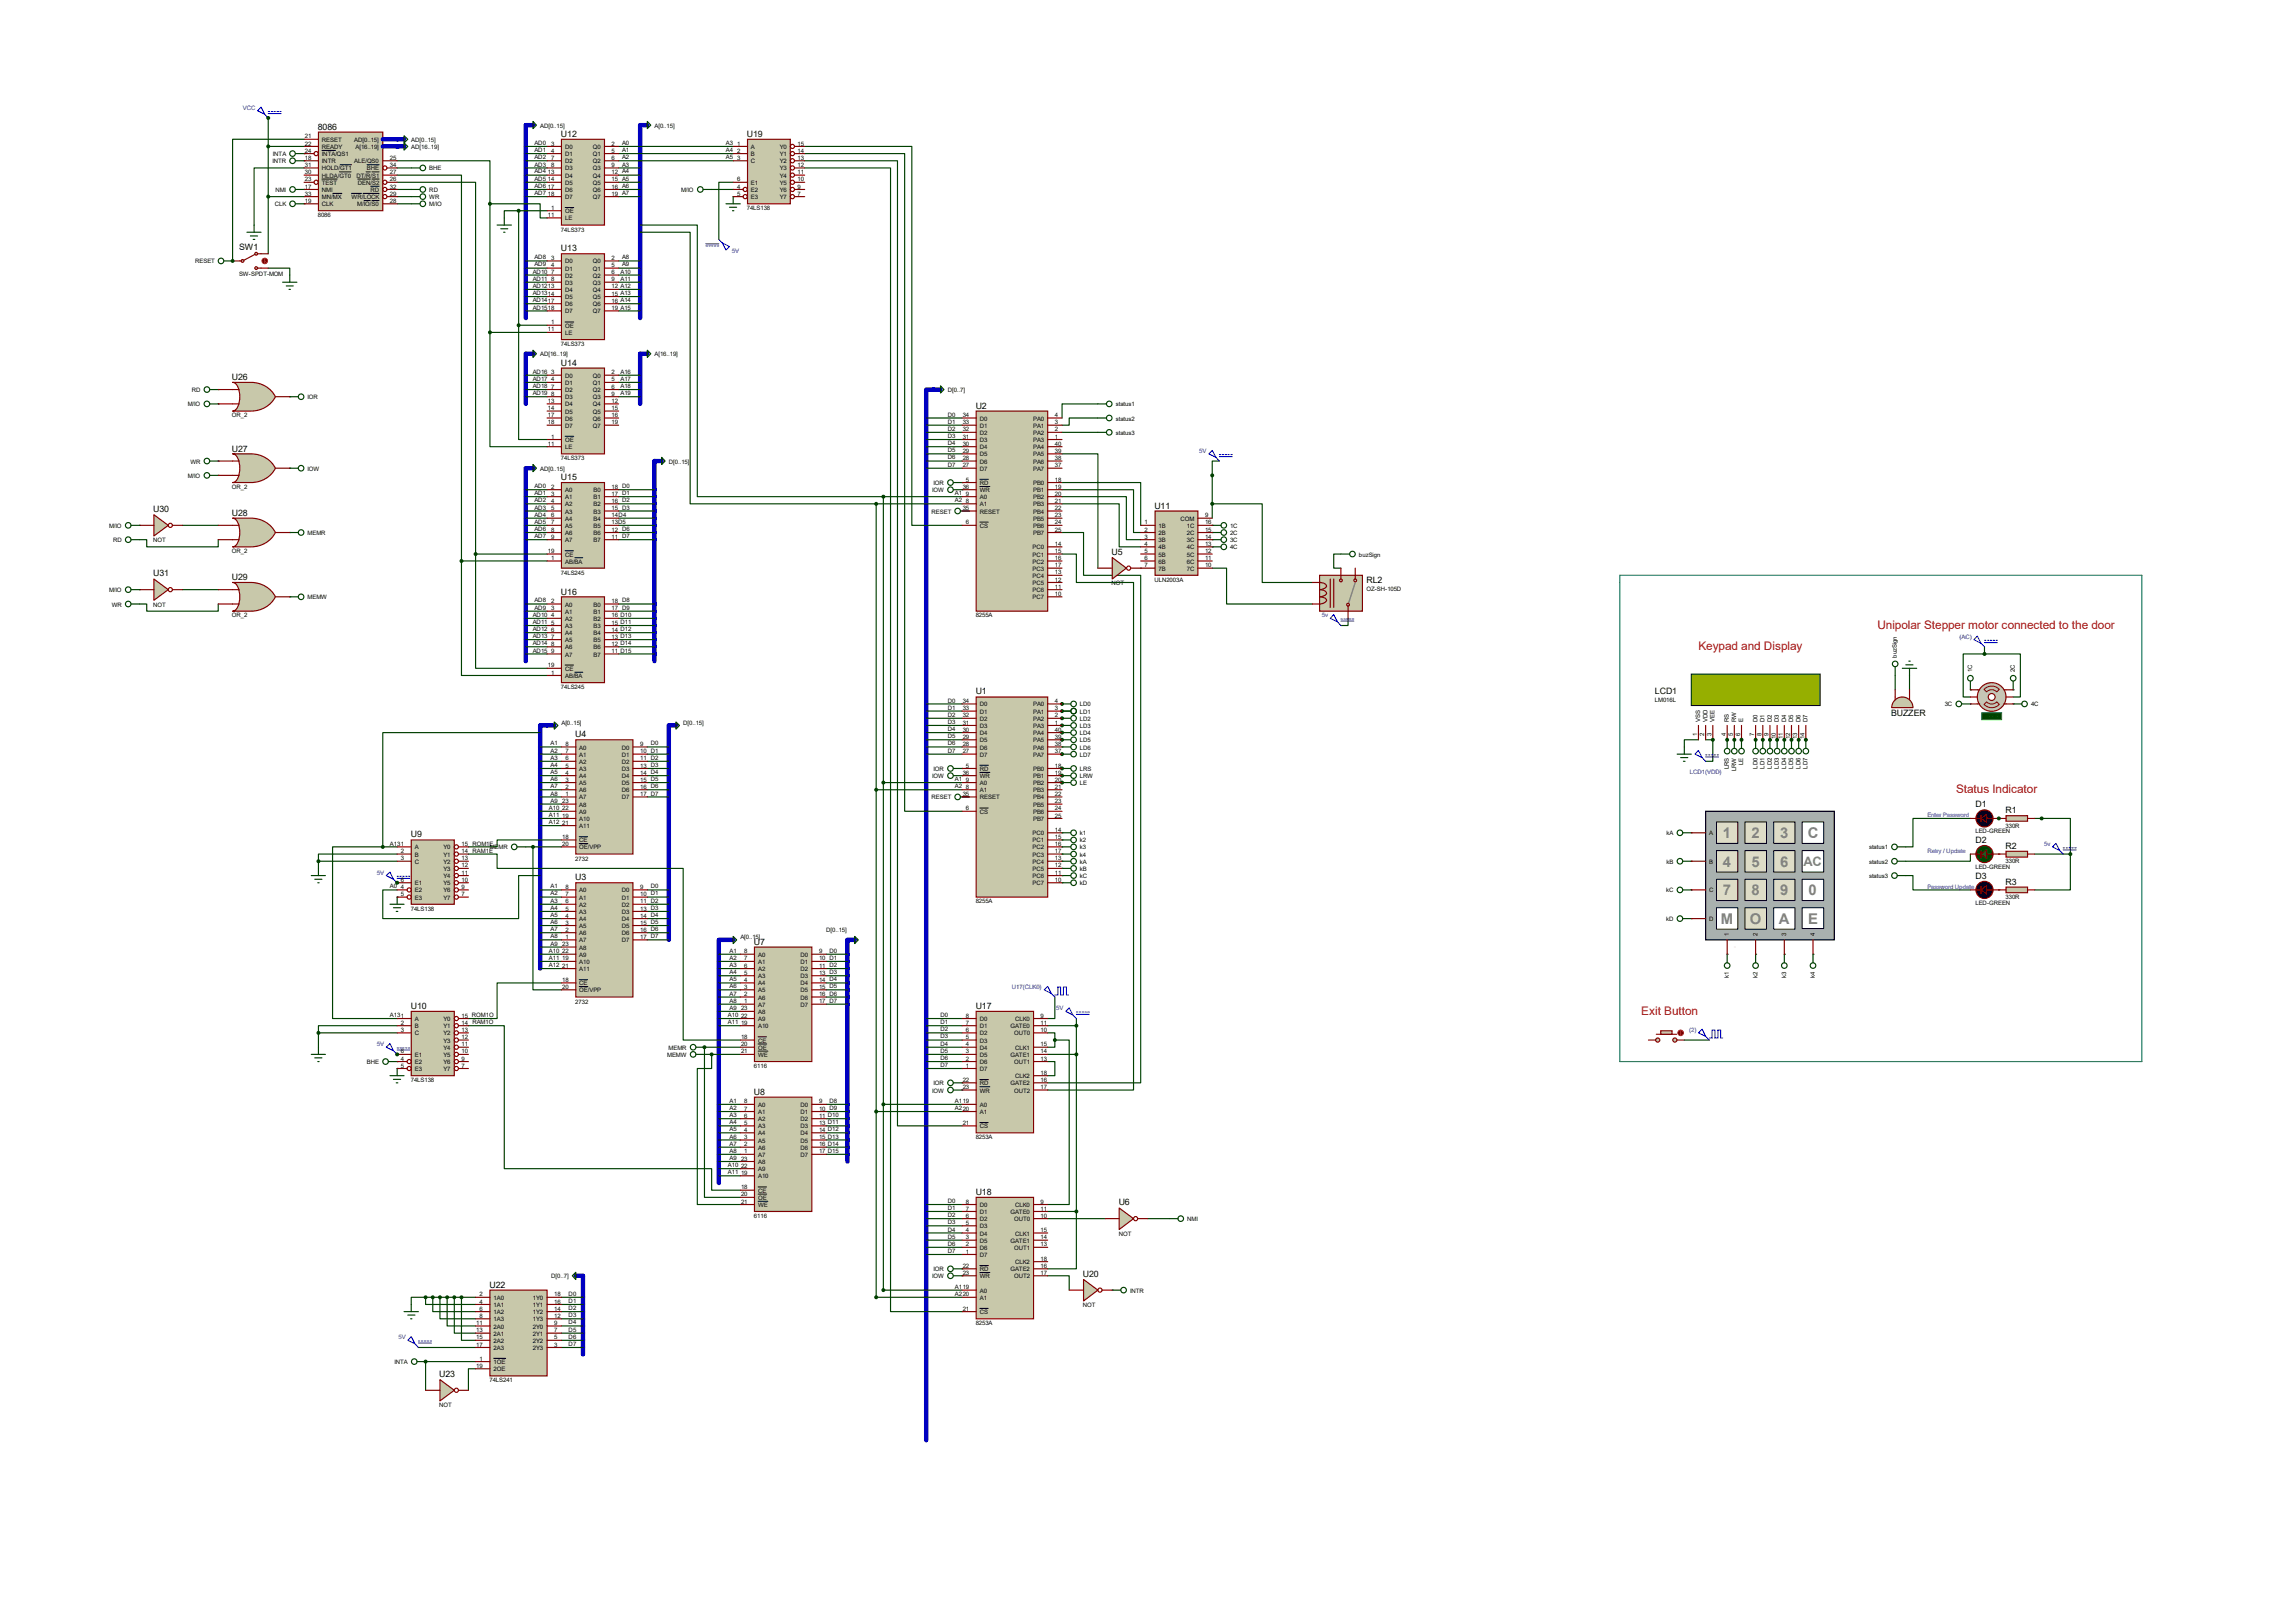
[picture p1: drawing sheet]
<svg xmlns="http://www.w3.org/2000/svg" width="420mm" height="297mm" viewBox="0 0 420 297" stroke-linecap="round" stroke-linejoin="round" font-family="sans-serif">
<defs><g id="words">
<g font-size="2.7" fill="#808080">
<text x="315.2" y="153.4">1</text>
<text x="320.4" y="153.4">2</text>
<text x="325.6" y="153.4">3</text>
<text x="330.7" y="153.4">C</text>
<text x="315.2" y="158.6">4</text>
<text x="320.4" y="158.6">5</text>
<text x="325.6" y="158.6">6</text>
<text x="315.2" y="163.9">7</text>
<text x="320.4" y="163.9">8</text>
<text x="325.6" y="163.9">9</text>
<text x="330.8" y="163.7">0</text>
<text x="314.8" y="169.1">M</text>
<text x="320.1" y="169.1">O</text>
<text x="325.4" y="169.1">A</text>
<text x="330.7" y="169.1">E</text>
</g>
<text font-size="2.4" fill="#808080" x="329.9" y="158.5">AC</text>
<g font-size="2.2" fill="#f00">
<text x="310.7" y="119">Keypad and Display</text>
<text x="343.4" y="115.1">Unipolar Stepper motor connected to the door</text>
<text x="357.8" y="145.2">Status Indicator</text>
<text x="300.2" y="185.8">Exit Button</text>
</g>
<g font-size="1.6">
<text x="58.1" y="23.7">8086</text>
<text x="102.6" y="25.1">U12</text>
<text x="136.6" y="25.1">U19</text>
<text x="43.7" y="45.7">SW1</text>
<text x="102.6" y="46">U13</text>
<text x="42.4" y="69.6">U26</text>
<text x="102.6" y="66.9">U14</text>
<text x="178.5" y="74.8">U2</text>
<text x="42.4" y="82.6">U27</text>
<text x="102.6" y="87.8">U15</text>
<text x="28" y="93.7">U30</text>
<text x="42.4" y="94.4">U28</text>
<text x="211.2" y="93.1">U11</text>
<text x="203.3" y="101.6">U5</text>
<text x="28" y="105.5">U31</text>
<text x="42.4" y="106.2">U29</text>
<text x="250" y="106.7">RL2</text>
<text x="102.6" y="108.8">U16</text>
<text x="178.5" y="127.1">U1</text>
<text x="302.7" y="127">LCD1</text>
<text x="345.9" y="131.1">BUZZER</text>
<text x="105.2" y="135">U4</text>
<text x="361.4" y="147.7">D1</text>
<text x="366.9" y="148.8">R1</text>
<text x="75.1" y="153.2">U9</text>
<text x="361.4" y="154.3">D2</text>
<text x="366.9" y="155.4">R2</text>
<text x="105.2" y="161.1">U3</text>
<text x="361.4" y="160.8">D3</text>
<text x="366.9" y="161.9">R3</text>
<text x="137.9" y="172.9">U7</text>
<text x="75.1" y="184.7">U10</text>
<text x="178.5" y="184.7">U17</text>
<text x="137.9" y="200.4">U8</text>
<text x="178.5" y="218.7">U18</text>
<text x="204.6" y="220.6">U6</text>
<text x="198.1" y="233.7">U20</text>
<text x="89.5" y="235.7">U22</text>
<text x="80.3" y="252">U23</text>
</g>
<g font-size="1.1" fill="#0000c0">
<text x="44.4" y="20.1">VCC</text>
<text x="133.9" y="46.2">5V</text>
<text x="219.4" y="82.9">5V</text>
<text x="241.8" y="112.9">5v</text>
<text x="358.4" y="116.9">(AC)</text>
<text x="309.1" y="141.7">LCD1(VDD)</text>
<text x="352.6" y="149.5">Enter Password</text>
<text x="373.9" y="154.8">5v</text>
<text x="69" y="160.1">5V</text>
<text x="352.6" y="156">Retry / Update</text>
<text x="352.6" y="162.6">Password Update</text>
<text x="185.1" y="181">U17(CLK0)</text>
<text x="193.2" y="184.9">5V</text>
<text x="69" y="191.4">5V</text>
<text x="309" y="188.8">(2)</text>
<text x="72.9" y="245.1">5V</text>
</g>
<g font-size="1.1">
<text x="98.8" y="23.4">AD[0..15]</text>
<text x="119.7" y="23.4">A[0..15]</text>
<text x="49.8" y="29.9">INTR</text>
<text x="49.9" y="28.6">INTA</text>
<text x="55.8" y="26.6">22</text>
<text x="55.8" y="29.3">18</text>
<text x="55.8" y="25.3">21</text>
<text x="55.8" y="27.9">24</text>
<text x="58.9" y="27.3">READY</text>
<text x="58.9" y="29.9">INTR</text>
<text x="58.9" y="26">RESET</text>
<text x="58.9" y="28.6">INTA/QS1</text>
<text x="64.8" y="26">AD[0..15]</text>
<text x="64.8" y="29.9">ALE/QS0</text>
<text x="65" y="27.3">A[16..19]</text>
<text x="71.3" y="29.3">25</text>
<text x="75.2" y="26">AD[0..15]</text>
<text x="75.2" y="27.3">AD[16..19]</text>
<text x="97.7" y="26.5">AD0</text>
<text x="97.7" y="27.9">AD1</text>
<text x="97.7" y="29.2">AD2</text>
<text x="100.8" y="26.6">3</text>
<text x="100.8" y="27.9">4</text>
<text x="100.8" y="29.3">7</text>
<text x="103.4" y="27.3">D0</text>
<text x="103.4" y="28.6">D1</text>
<text x="103.4" y="29.9">D2</text>
<text x="108.5" y="27.3">Q0</text>
<text x="108.5" y="28.6">Q1</text>
<text x="108.5" y="29.9">Q2</text>
<text x="111.8" y="26.6">2</text>
<text x="111.8" y="27.9">5</text>
<text x="111.8" y="29.3">6</text>
<text x="113.8" y="26.5">A0</text>
<text x="113.8" y="27.9">A1</text>
<text x="113.8" y="29.2">A2</text>
<text x="132.8" y="26.5">A3</text>
<text x="132.8" y="27.9">A4</text>
<text x="132.8" y="29.2">A5</text>
<text x="134.8" y="26.6">1</text>
<text x="134.8" y="27.9">2</text>
<text x="134.8" y="29.3">3</text>
<text x="137.4" y="27.3">A</text>
<text x="137.4" y="28.6">B</text>
<text x="137.4" y="29.9">C</text>
<text x="142.6" y="27.3">Y0</text>
<text x="142.6" y="28.6">Y1</text>
<text x="142.6" y="29.9">Y2</text>
<text x="145.9" y="26.6">15</text>
<text x="145.9" y="27.9">14</text>
<text x="145.9" y="29.3">13</text>
<text x="50.4" y="35.1">NMI</text>
<text x="55.8" y="34.5">17</text>
<text x="55.8" y="35.8">33</text>
<text x="55.8" y="30.6">31</text>
<text x="55.8" y="31.9">30</text>
<text x="55.8" y="33.2">23</text>
<text x="58.9" y="35.1">NMI</text>
<text x="58.9" y="31.2">HOLD/GT1</text>
<text x="58.9" y="32.5">HLDA/GT0</text>
<text x="58.9" y="33.8">TEST</text>
<text x="65.2" y="32.5">DT/R/S1</text>
<text x="65.4" y="33.8">DEN/S2</text>
<text x="67.1" y="31.2">BHE</text>
<text x="67.8" y="35.1">RD</text>
<text x="71.3" y="31.9">27</text>
<text x="71.3" y="30.6">34</text>
<text x="71.3" y="33.2">26</text>
<text x="71.3" y="34.5">32</text>
<text x="71.3" y="35.8">29</text>
<text x="78.5" y="31.2">BHE</text>
<text x="78.5" y="35.1">RD</text>
<text x="97.7" y="30.5">AD3</text>
<text x="97.7" y="31.8">AD4</text>
<text x="97.7" y="33.1">AD5</text>
<text x="97.7" y="34.4">AD6</text>
<text x="97.7" y="35.7">AD7</text>
<text x="100.2" y="31.9">13</text>
<text x="100.2" y="33.2">14</text>
<text x="100.2" y="34.5">17</text>
<text x="100.2" y="35.8">18</text>
<text x="100.8" y="30.6">8</text>
<text x="103.4" y="31.2">D3</text>
<text x="103.4" y="32.5">D4</text>
<text x="103.4" y="33.8">D5</text>
<text x="103.4" y="35.1">D6</text>
<text x="108.5" y="31.2">Q3</text>
<text x="108.5" y="32.5">Q4</text>
<text x="108.5" y="33.8">Q5</text>
<text x="108.5" y="35.1">Q6</text>
<text x="111.8" y="30.6">9</text>
<text x="111.8" y="31.9">12 A4</text>
<text x="111.8" y="33.2">15 A5</text>
<text x="111.8" y="34.5">16 A6</text>
<text x="111.8" y="35.8">19 A7</text>
<text x="113.8" y="30.5">A3</text>
<text x="124.6" y="35.1">M/IO</text>
<text x="134.8" y="33.2">6</text>
<text x="134.8" y="34.5">4</text>
<text x="134.8" y="35.8">5</text>
<text x="137.4" y="33.8">E1</text>
<text x="137.4" y="35.1">E2</text>
<text x="142.6" y="31.2">Y3</text>
<text x="142.6" y="32.5">Y4</text>
<text x="142.6" y="33.8">Y5</text>
<text x="142.6" y="35.1">Y6</text>
<text x="145.9" y="30.6">12</text>
<text x="145.9" y="31.9">11</text>
<text x="145.9" y="33.2">10</text>
<text x="145.9" y="34.5">9</text>
<text x="145.9" y="35.8">7</text>
<text x="50.2" y="37.8">CLK</text>
<text x="55.8" y="37.1">19</text>
<text x="58.1" y="39.8">8086</text>
<text x="58.9" y="37.8">CLK</text>
<text x="58.9" y="36.4">MN/MX</text>
<text x="64.3" y="36.4">WR/LOCK</text>
<text x="65.4" y="37.8">M/IO/S0</text>
<text x="71.3" y="37.1">28</text>
<text x="78.5" y="36.4">WR</text>
<text x="78.5" y="37.8">M/IO</text>
<text x="100.2" y="39.7">11</text>
<text x="100.8" y="38.4">1</text>
<text x="103.4" y="36.4">D7</text>
<text x="103.4" y="39">OE</text>
<text x="103.4" y="40.3">LE</text>
<text x="108.5" y="36.4">Q7</text>
<text x="136.6" y="38.4">74LS138</text>
<text x="137.4" y="36.4">E3</text>
<text x="142.6" y="36.4">Y7</text>
<text x="97.7" y="47.5">AD8</text>
<text x="100.8" y="47.6">3</text>
<text x="102.6" y="42.4">74LS373</text>
<text x="111.8" y="47.6">2</text>
<text x="113.8" y="47.5">A8</text>
<text x="35.7" y="48.2">RESET</text>
<text x="43.7" y="50.5">SW-SPDT-MOM</text>
<text x="97.5" y="50.1">AD10</text>
<text x="97.5" y="51.4">AD11</text>
<text x="97.5" y="52.7">AD1213</text>
<text x="97.7" y="48.8">AD9</text>
<text x="100.8" y="48.9">4</text>
<text x="100.8" y="50.2">7</text>
<text x="100.8" y="51.5">8</text>
<text x="103.4" y="48.2">D0</text>
<text x="103.4" y="49.5">D1</text>
<text x="103.4" y="50.8">D2</text>
<text x="103.4" y="52.1">D3</text>
<text x="103.4" y="53.4">D4</text>
<text x="108.5" y="48.2">Q0</text>
<text x="108.5" y="49.5">Q1</text>
<text x="108.5" y="50.8">Q2</text>
<text x="108.5" y="52.1">Q3</text>
<text x="108.5" y="53.4">Q4</text>
<text x="111.8" y="48.9">5</text>
<text x="111.8" y="50.2">6</text>
<text x="111.8" y="51.5">9</text>
<text x="111.8" y="52.8">12 A12</text>
<text x="113.5" y="50.1">A10</text>
<text x="113.5" y="51.4">A11</text>
<text x="113.8" y="48.8">A9</text>
<text x="97.5" y="54">AD1314</text>
<text x="97.5" y="55.3">AD1417</text>
<text x="97.5" y="56.6">AD1518</text>
<text x="100.8" y="59.4">1</text>
<text x="103.4" y="54.7">D5</text>
<text x="103.4" y="56">D6</text>
<text x="103.4" y="57.4">D7</text>
<text x="103.4" y="60">OE</text>
<text x="108.5" y="54.7">Q5</text>
<text x="108.5" y="56">Q6</text>
<text x="108.5" y="57.4">Q7</text>
<text x="111.8" y="54.1">15 A13</text>
<text x="111.8" y="55.4">16 A14</text>
<text x="111.8" y="56.7">19 A15</text>
<text x="98.8" y="65.2">AD[16..19]</text>
<text x="100.2" y="60.7">11</text>
<text x="102.6" y="63.3">74LS373</text>
<text x="103.4" y="61.3">LE</text>
<text x="119.7" y="65.2">A[16..19]</text>
<text x="35.1" y="71.8">RD</text>
<text x="97.5" y="68.4">AD16</text>
<text x="97.5" y="69.7">AD17</text>
<text x="97.5" y="71">AD18</text>
<text x="100.8" y="68.5">3</text>
<text x="100.8" y="69.8">4</text>
<text x="100.8" y="71.1">7</text>
<text x="103.4" y="69.1">D0</text>
<text x="103.4" y="70.4">D1</text>
<text x="103.4" y="71.8">D2</text>
<text x="108.5" y="69.1">Q0</text>
<text x="108.5" y="70.4">Q1</text>
<text x="108.5" y="71.8">Q2</text>
<text x="111.8" y="68.5">2</text>
<text x="111.8" y="69.8">5</text>
<text x="111.8" y="71.1">6</text>
<text x="113.5" y="68.4">A16</text>
<text x="113.5" y="69.7">A17</text>
<text x="113.5" y="71">A18</text>
<text x="173.4" y="71.8">D[0..7]</text>
<text x="34.3" y="74.4">M/IO</text>
<text x="42.4" y="76.4">OR_2</text>
<text x="56.3" y="73.1">IOR</text>
<text x="97.5" y="72.3">AD19</text>
<text x="100.2" y="73.7">13</text>
<text x="100.2" y="75.1">14</text>
<text x="100.2" y="76.3">17</text>
<text x="100.2" y="77.6">18</text>
<text x="100.8" y="72.4">8</text>
<text x="103.4" y="73.1">D3</text>
<text x="103.4" y="74.4">D4</text>
<text x="103.4" y="75.7">D5</text>
<text x="103.4" y="77">D6</text>
<text x="108.5" y="73.1">Q3</text>
<text x="108.5" y="74.4">Q4</text>
<text x="108.5" y="75.7">Q5</text>
<text x="108.5" y="77">Q6</text>
<text x="111.8" y="72.4">9</text>
<text x="111.8" y="73.7">12</text>
<text x="111.8" y="75.1">15</text>
<text x="111.8" y="76.3">16</text>
<text x="111.8" y="77.6">19</text>
<text x="113.5" y="72.3">A19</text>
<text x="173.4" y="76.2">D0</text>
<text x="173.4" y="77.6">D1</text>
<text x="176.1" y="76.3">34</text>
<text x="176.1" y="77.6">33</text>
<text x="179.2" y="77">D0</text>
<text x="189" y="77">PA0</text>
<text x="193" y="76.3">4</text>
<text x="193" y="77.6">3</text>
<text x="204.1" y="74.4">status1</text>
<text x="204.1" y="77">status2</text>
<text x="100.2" y="81.6">11</text>
<text x="100.8" y="80.3">1</text>
<text x="103.4" y="78.3">D7</text>
<text x="103.4" y="80.9">OE</text>
<text x="103.4" y="82.2">LE</text>
<text x="108.5" y="78.3">Q7</text>
<text x="173.4" y="78.9">D2</text>
<text x="173.4" y="80.2">D3</text>
<text x="173.4" y="81.5">D4</text>
<text x="173.4" y="82.8">D5</text>
<text x="176.1" y="79">32</text>
<text x="176.1" y="80.3">31</text>
<text x="176.1" y="81.6">30</text>
<text x="176.1" y="82.9">29</text>
<text x="179.2" y="78.3">D1</text>
<text x="179.2" y="79.6">D2</text>
<text x="179.2" y="80.9">D3</text>
<text x="179.2" y="82.2">D4</text>
<text x="179.2" y="83.5">D5</text>
<text x="189" y="78.3">PA1</text>
<text x="189" y="79.6">PA2</text>
<text x="189" y="80.9">PA3</text>
<text x="189" y="82.2">PA4</text>
<text x="189" y="83.5">PA5</text>
<text x="193" y="79">2</text>
<text x="193" y="80.3">1</text>
<text x="193" y="81.6">40</text>
<text x="193" y="82.9">39</text>
<text x="204.1" y="79.6">status3</text>
<text x="34.3" y="87.5">M/IO</text>
<text x="34.8" y="84.8">WR</text>
<text x="42.4" y="89.5">OR_2</text>
<text x="56.3" y="86.1">IOW</text>
<text x="97.7" y="89.3">AD0</text>
<text x="98.8" y="86.1">AD[0..15]</text>
<text x="100.8" y="89.5">2</text>
<text x="102.6" y="84.2">74LS373</text>
<text x="111.8" y="89.5">18 D0</text>
<text x="122.3" y="84.8">D[0..15]</text>
<text x="170.8" y="88.8">IOR</text>
<text x="173.4" y="84.1">D6</text>
<text x="173.4" y="85.4">D7</text>
<text x="176.1" y="84.2">28</text>
<text x="176.1" y="85.5">27</text>
<text x="176.1" y="89.5">36</text>
<text x="176.7" y="88.1">5</text>
<text x="179.2" y="84.8">D6</text>
<text x="179.2" y="86.1">D7</text>
<text x="179.2" y="88.8">RD</text>
<text x="189" y="84.8">PA6</text>
<text x="189" y="86.1">PA7</text>
<text x="189" y="88.8">PB0</text>
<text x="193" y="84.2">38</text>
<text x="193" y="85.5">37</text>
<text x="193" y="88.1">18</text>
<text x="193" y="89.5">19</text>
<text x="97.7" y="90.6">AD1</text>
<text x="97.7" y="91.9">AD2</text>
<text x="97.7" y="93.3">AD3</text>
<text x="97.7" y="94.6">AD4</text>
<text x="97.7" y="95.9">AD5</text>
<text x="100.8" y="90.7">3</text>
<text x="100.8" y="92">4</text>
<text x="100.8" y="93.3">5</text>
<text x="100.8" y="94.7">6</text>
<text x="100.8" y="96">7</text>
<text x="103.4" y="90.1">A0</text>
<text x="103.4" y="91.4">A1</text>
<text x="103.4" y="92.7">A2</text>
<text x="103.4" y="94">A3</text>
<text x="103.4" y="95.3">A4</text>
<text x="108.6" y="90.1">B0</text>
<text x="108.6" y="91.4">B1</text>
<text x="108.6" y="92.7">B2</text>
<text x="108.6" y="94">B3</text>
<text x="108.6" y="95.3">B4</text>
<text x="111.8" y="90.7">17 D1</text>
<text x="111.8" y="92">16 D2</text>
<text x="111.8" y="93.3">15 D3</text>
<text x="111.8" y="94.7">14D4</text>
<text x="111.8" y="96">13D5</text>
<text x="170.4" y="94">RESET</text>
<text x="170.5" y="90.1">IOW</text>
<text x="174.7" y="90.6">A1</text>
<text x="174.7" y="91.9">A2</text>
<text x="176.1" y="93.3">35</text>
<text x="176.7" y="90.7">9</text>
<text x="176.7" y="92">8</text>
<text x="176.7" y="96">6</text>
<text x="179.2" y="90.1">WR</text>
<text x="179.2" y="91.4">A0</text>
<text x="179.2" y="92.7">A1</text>
<text x="179.2" y="94">RESET</text>
<text x="189" y="90.1">PB1</text>
<text x="189" y="91.4">PB2</text>
<text x="189" y="92.7">PB3</text>
<text x="189" y="94">PB4</text>
<text x="189" y="95.3">PB5</text>
<text x="193" y="90.7">20</text>
<text x="193" y="92">21</text>
<text x="193" y="93.3">22</text>
<text x="193" y="94.7">23</text>
<text x="193" y="96">24</text>
<text x="209.4" y="96">1</text>
<text x="215.9" y="95.3">COM</text>
<text x="220.4" y="96">16</text>
<text x="220.4" y="94.7">9</text>
<text x="19.9" y="96.6">M/IO</text>
<text x="20.7" y="99.2">RD</text>
<text x="28" y="99.3">NOT</text>
<text x="42.4" y="101.2">OR_2</text>
<text x="56.3" y="97.9">MEMR</text>
<text x="97.7" y="97.2">AD6</text>
<text x="97.7" y="98.5">AD7</text>
<text x="100.2" y="101.2">19</text>
<text x="100.8" y="97.3">8</text>
<text x="100.8" y="98.6">9</text>
<text x="103.4" y="96.6">A5</text>
<text x="103.4" y="97.9">A6</text>
<text x="103.4" y="99.2">A7</text>
<text x="103.4" y="101.9">CE</text>
<text x="108.6" y="96.6">B5</text>
<text x="108.6" y="97.9">B6</text>
<text x="108.6" y="99.2">B7</text>
<text x="111.8" y="97.3">12 D6</text>
<text x="111.8" y="98.6">11 D7</text>
<text x="179.2" y="96.6">CS</text>
<text x="188.9" y="100.5">PC0</text>
<text x="188.9" y="101.9">PC1</text>
<text x="189" y="96.6">PB6</text>
<text x="189" y="97.9">PB7</text>
<text x="193" y="97.3">25</text>
<text x="193" y="99.9">14</text>
<text x="193" y="101.2">15</text>
<text x="209.4" y="97.3">2</text>
<text x="209.4" y="98.6">3</text>
<text x="209.4" y="99.9">4</text>
<text x="209.4" y="101.2">5</text>
<text x="211.9" y="96.6">1B</text>
<text x="211.9" y="97.9">2B</text>
<text x="211.9" y="99.2">3B</text>
<text x="211.9" y="100.5">4B</text>
<text x="211.9" y="101.9">5B</text>
<text x="217.1" y="96.6">1C</text>
<text x="217.1" y="97.9">2C</text>
<text x="217.1" y="99.2">3C</text>
<text x="217.1" y="100.5">4C</text>
<text x="217.1" y="101.9">5C</text>
<text x="220.4" y="97.3">15</text>
<text x="220.4" y="98.6">14</text>
<text x="220.4" y="99.9">13</text>
<text x="220.4" y="101.2">12</text>
<text x="225" y="96.6">1C</text>
<text x="225" y="97.9">2C</text>
<text x="225" y="99.2">3C</text>
<text x="225" y="100.5">4C</text>
<text x="248.6" y="101.9">buzSign</text>
<text x="100.8" y="102.5">1</text>
<text x="102.6" y="105.2">74LS245</text>
<text x="103.4" y="103.1">AB/BA</text>
<text x="188.9" y="103.1">PC2</text>
<text x="188.9" y="104.4">PC3</text>
<text x="188.9" y="105.7">PC4</text>
<text x="188.9" y="107.1">PC5</text>
<text x="193" y="102.5">16</text>
<text x="193" y="103.8">17</text>
<text x="193" y="105.1">13</text>
<text x="193" y="106.4">12</text>
<text x="193" y="107.7">11</text>
<text x="203.3" y="107.1">NOT</text>
<text x="209.4" y="102.5">6</text>
<text x="209.4" y="103.8">7</text>
<text x="211.2" y="106.5">ULN2003A</text>
<text x="211.9" y="103.1">6B</text>
<text x="211.9" y="104.4">7B</text>
<text x="217.1" y="103.1">6C</text>
<text x="217.1" y="104.4">7C</text>
<text x="220.4" y="102.5">11</text>
<text x="220.4" y="103.8">10</text>
<text x="19.9" y="108.4">M/IO</text>
<text x="20.4" y="111">WR</text>
<text x="28" y="111">NOT</text>
<text x="42.4" y="113">OR_2</text>
<text x="56.3" y="109.7">MEMW</text>
<text x="97.5" y="112.9">AD10</text>
<text x="97.7" y="110.2">AD8</text>
<text x="97.7" y="111.5">AD9</text>
<text x="100.8" y="110.4">2</text>
<text x="100.8" y="111.7">3</text>
<text x="100.8" y="113">4</text>
<text x="103.4" y="111">A0</text>
<text x="103.4" y="112.3">A1</text>
<text x="103.4" y="113.6">A2</text>
<text x="108.6" y="111">B0</text>
<text x="108.6" y="112.3">B1</text>
<text x="108.6" y="113.6">B2</text>
<text x="111.8" y="110.4">18 D8</text>
<text x="111.8" y="111.7">17 D9</text>
<text x="111.8" y="113">16 D10</text>
<text x="178.5" y="113">8255A</text>
<text x="188.9" y="108.4">PC6</text>
<text x="188.9" y="109.7">PC7</text>
<text x="193" y="109.1">10</text>
<text x="250" y="108.2">OZ-SH-105D</text>
<text x="97.5" y="114.2">AD11</text>
<text x="97.5" y="115.5">AD12</text>
<text x="97.5" y="116.8">AD13</text>
<text x="97.5" y="118.1">AD14</text>
<text x="97.5" y="119.4">AD15</text>
<text x="100.8" y="114.3">5</text>
<text x="100.8" y="115.6">6</text>
<text x="100.8" y="116.9">7</text>
<text x="100.8" y="118.2">8</text>
<text x="100.8" y="119.5">9</text>
<text x="103.4" y="114.9">A3</text>
<text x="103.4" y="116.2">A4</text>
<text x="103.4" y="117.5">A5</text>
<text x="103.4" y="118.8">A6</text>
<text x="108.6" y="114.9">B3</text>
<text x="108.6" y="116.2">B4</text>
<text x="108.6" y="117.5">B5</text>
<text x="108.6" y="118.8">B6</text>
<text x="111.8" y="114.3">15 D11</text>
<text x="111.8" y="115.6">14 D12</text>
<text x="111.8" y="116.9">13 D13</text>
<text x="111.8" y="118.2">12 D14</text>
<text x="111.8" y="119.5">11 D15</text>
<text x="100.2" y="122.1">19</text>
<text x="100.8" y="123.4">1</text>
<text x="103.4" y="120.1">A7</text>
<text x="103.4" y="122.8">CE</text>
<text x="103.4" y="124.1">AB/BA</text>
<text x="108.6" y="120.1">B7</text>
<text x="347" y="120.4" transform="rotate(-90 347 120.4)">buzSign</text>
<text x="360.8" y="122.9" transform="rotate(-90 360.8 122.9)">1C</text>
<text x="368.6" y="122.9" transform="rotate(-90 368.6 122.9)">2C</text>
<text x="102.6" y="126.1">74LS245</text>
<text x="173.4" y="128.6">D0</text>
<text x="173.4" y="129.9">D1</text>
<text x="173.4" y="131.2">D2</text>
<text x="176.1" y="128.7">34</text>
<text x="176.1" y="130">33</text>
<text x="176.1" y="131.3">32</text>
<text x="179.2" y="129.3">D0</text>
<text x="179.2" y="130.6">D1</text>
<text x="179.2" y="131.9">D2</text>
<text x="189" y="129.3">PA0</text>
<text x="189" y="130.6">PA1</text>
<text x="189" y="131.9">PA2</text>
<text x="193" y="128.7">4</text>
<text x="193" y="130">3</text>
<text x="193" y="131.3">2</text>
<text x="197.5" y="129.3">LD0</text>
<text x="197.5" y="130.6">LD1</text>
<text x="197.5" y="131.9">LD2</text>
<text x="302.7" y="128.5">LM016L</text>
<text x="355.7" y="129.3">3C</text>
<text x="371.5" y="129.3">4C</text>
<text x="100.7" y="136.4">A1</text>
<text x="100.7" y="137.7">A2</text>
<text x="102.7" y="132.6">A[0..15]</text>
<text x="103.4" y="136.5">8</text>
<text x="103.4" y="137.8">7</text>
<text x="106" y="137.2">A0</text>
<text x="113.7" y="137.2">D0</text>
<text x="117.1" y="136.5">9</text>
<text x="117.1" y="137.8">10 D1</text>
<text x="119" y="136.4">D0</text>
<text x="125" y="132.6">D[0..15]</text>
<text x="173.4" y="132.5">D3</text>
<text x="173.4" y="133.8">D4</text>
<text x="173.4" y="135.1">D5</text>
<text x="173.4" y="136.4">D6</text>
<text x="173.4" y="137.7">D7</text>
<text x="176.1" y="132.6">31</text>
<text x="176.1" y="133.9">30</text>
<text x="176.1" y="135.2">29</text>
<text x="176.1" y="136.5">28</text>
<text x="176.1" y="137.8">27</text>
<text x="179.2" y="133.2">D3</text>
<text x="179.2" y="134.5">D4</text>
<text x="179.2" y="135.8">D5</text>
<text x="179.2" y="137.2">D6</text>
<text x="189" y="133.2">PA3</text>
<text x="189" y="134.5">PA4</text>
<text x="189" y="135.8">PA5</text>
<text x="189" y="137.2">PA6</text>
<text x="193" y="132.6">1</text>
<text x="193" y="133.9">40</text>
<text x="193" y="135.2">39</text>
<text x="193" y="136.5">38</text>
<text x="193" y="137.8">37</text>
<text x="197.5" y="133.2">LD3</text>
<text x="197.5" y="134.5">LD4</text>
<text x="197.5" y="135.8">LD5</text>
<text x="197.5" y="137.2">LD6</text>
<text x="310.4" y="134.7" transform="rotate(-90 310.4 134.7)">1</text>
<text x="311" y="132.1" transform="rotate(-90 311 132.1)">VSS</text>
<text x="311.7" y="134.7" transform="rotate(-90 311.7 134.7)">2</text>
<text x="312.3" y="132.1" transform="rotate(-90 312.3 132.1)">VDD</text>
<text x="313" y="134.7" transform="rotate(-90 313 134.7)">3</text>
<text x="313.6" y="132.1" transform="rotate(-90 313.6 132.1)">VEE</text>
<text x="315.7" y="134.7" transform="rotate(-90 315.7 134.7)">4</text>
<text x="316.3" y="132.1" transform="rotate(-90 316.3 132.1)">RS</text>
<text x="317" y="134.7" transform="rotate(-90 317 134.7)">5</text>
<text x="317.6" y="132.1" transform="rotate(-90 317.6 132.1)">RW</text>
<text x="318.3" y="134.7" transform="rotate(-90 318.3 134.7)">6</text>
<text x="318.9" y="132.1" transform="rotate(-90 318.9 132.1)">E</text>
<text x="320.9" y="134.7" transform="rotate(-90 320.9 134.7)">7</text>
<text x="321.5" y="132.1" transform="rotate(-90 321.5 132.1)">D0</text>
<text x="322.2" y="134.7" transform="rotate(-90 322.2 134.7)">8</text>
<text x="322.8" y="132.1" transform="rotate(-90 322.8 132.1)">D1</text>
<text x="323.5" y="134.7" transform="rotate(-90 323.5 134.7)">9</text>
<text x="324.1" y="132.1" transform="rotate(-90 324.1 132.1)">D2</text>
<text x="324.8" y="135.3" transform="rotate(-90 324.8 135.3)">10</text>
<text x="325.4" y="132.1" transform="rotate(-90 325.4 132.1)">D3</text>
<text x="326.1" y="135.2" transform="rotate(-90 326.1 135.2)">11</text>
<text x="326.7" y="132.1" transform="rotate(-90 326.7 132.1)">D4</text>
<text x="327.4" y="135.3" transform="rotate(-90 327.4 135.3)">12</text>
<text x="328" y="132.1" transform="rotate(-90 328 132.1)">D5</text>
<text x="328.8" y="135.3" transform="rotate(-90 328.8 135.3)">13</text>
<text x="329.3" y="132.1" transform="rotate(-90 329.3 132.1)">D6</text>
<text x="330.1" y="135.3" transform="rotate(-90 330.1 135.3)">14</text>
<text x="330.7" y="132.1" transform="rotate(-90 330.7 132.1)">D7</text>
<text x="100.7" y="139">A3</text>
<text x="100.7" y="140.3">A4</text>
<text x="100.7" y="141.6">A5</text>
<text x="100.7" y="143">A6</text>
<text x="103.4" y="139.1">6</text>
<text x="103.4" y="140.5">5</text>
<text x="103.4" y="141.8">4</text>
<text x="103.4" y="143">3</text>
<text x="106" y="138.5">A1</text>
<text x="106" y="139.8">A2</text>
<text x="106" y="141.1">A3</text>
<text x="106" y="142.4">A4</text>
<text x="106" y="143.7">A5</text>
<text x="113.7" y="138.5">D1</text>
<text x="113.7" y="139.8">D2</text>
<text x="113.7" y="141.1">D3</text>
<text x="113.7" y="142.4">D4</text>
<text x="113.7" y="143.7">D5</text>
<text x="117.1" y="139.1">11 D2</text>
<text x="117.1" y="140.5">13 D3</text>
<text x="117.1" y="141.8">14 D4</text>
<text x="117.1" y="143">15 D5</text>
<text x="170.5" y="142.4">IOW</text>
<text x="170.8" y="141.1">IOR</text>
<text x="174.7" y="143">A1</text>
<text x="176.1" y="141.8">36</text>
<text x="176.7" y="140.5">5</text>
<text x="176.7" y="143">9</text>
<text x="179.2" y="138.5">D7</text>
<text x="179.2" y="141.1">RD</text>
<text x="179.2" y="142.4">WR</text>
<text x="179.2" y="143.7">A0</text>
<text x="189" y="138.5">PA7</text>
<text x="189" y="141.1">PB0</text>
<text x="189" y="142.4">PB1</text>
<text x="189" y="143.7">PB2</text>
<text x="193" y="140.5">18</text>
<text x="193" y="141.8">19</text>
<text x="193" y="143">20</text>
<text x="197.5" y="138.5">LD7</text>
<text x="197.5" y="141.1">LRS</text>
<text x="197.5" y="142.4">LRW</text>
<text x="197.5" y="143.7">LE</text>
<text x="316.3" y="140.8" transform="rotate(-90 316.3 140.8)">LRS</text>
<text x="317.6" y="141" transform="rotate(-90 317.6 141)">LRW</text>
<text x="318.9" y="140" transform="rotate(-90 318.9 140)">LE</text>
<text x="321.5" y="140.6" transform="rotate(-90 321.5 140.6)">LD0</text>
<text x="322.8" y="140.6" transform="rotate(-90 322.8 140.6)">LD1</text>
<text x="324.1" y="140.6" transform="rotate(-90 324.1 140.6)">LD2</text>
<text x="325.4" y="140.6" transform="rotate(-90 325.4 140.6)">LD3</text>
<text x="326.7" y="140.6" transform="rotate(-90 326.7 140.6)">LD4</text>
<text x="328" y="140.6" transform="rotate(-90 328 140.6)">LD5</text>
<text x="329.3" y="140.6" transform="rotate(-90 329.3 140.6)">LD6</text>
<text x="330.7" y="140.6" transform="rotate(-90 330.7 140.6)">LD7</text>
<text x="100.4" y="148.2">A10</text>
<text x="100.4" y="149.5">A11</text>
<text x="100.7" y="144.3">A7</text>
<text x="100.7" y="145.6">A8</text>
<text x="100.7" y="146.9">A9</text>
<text x="102.8" y="147">23</text>
<text x="102.8" y="148.3">22</text>
<text x="102.8" y="149.6">19</text>
<text x="103.4" y="144.4">2</text>
<text x="103.4" y="145.7">1</text>
<text x="106" y="145">A6</text>
<text x="106" y="146.3">A7</text>
<text x="106" y="147.6">A8</text>
<text x="106" y="148.9">A9</text>
<text x="113.7" y="145">D6</text>
<text x="113.7" y="146.3">D7</text>
<text x="117.1" y="144.4">16 D6</text>
<text x="117.1" y="145.7">17 D7</text>
<text x="170.4" y="146.3">RESET</text>
<text x="174.7" y="144.3">A2</text>
<text x="176.1" y="145.7">35</text>
<text x="176.7" y="144.4">8</text>
<text x="176.7" y="148.3">6</text>
<text x="179.2" y="145">A1</text>
<text x="179.2" y="146.3">RESET</text>
<text x="179.2" y="148.9">CS</text>
<text x="189" y="145">PB3</text>
<text x="189" y="146.3">PB4</text>
<text x="189" y="147.6">PB5</text>
<text x="189" y="148.9">PB6</text>
<text x="193" y="144.4">21</text>
<text x="193" y="145.7">22</text>
<text x="193" y="147">23</text>
<text x="193" y="148.3">24</text>
<text x="193" y="149.6">25</text>
<text x="71.3" y="154.7">A131</text>
<text x="75.9" y="155.4">A</text>
<text x="81.1" y="155.4">Y0</text>
<text x="84.4" y="154.8">15</text>
<text x="86.4" y="154.7">ROM1E</text>
<text x="89.6" y="155.4">MEMR</text>
<text x="100.4" y="150.8">A12</text>
<text x="102.8" y="150.9">21</text>
<text x="102.8" y="153.5">18</text>
<text x="102.8" y="154.8">20</text>
<text x="106" y="150.2">A10</text>
<text x="106" y="151.6">A11</text>
<text x="106" y="154.2">CE</text>
<text x="106" y="155.4">OE/VPP</text>
<text x="188.9" y="152.9">PC0</text>
<text x="188.9" y="154.2">PC1</text>
<text x="188.9" y="155.4">PC2</text>
<text x="189" y="150.2">PB7</text>
<text x="193" y="152.2">14</text>
<text x="193" y="153.5">15</text>
<text x="193" y="154.8">16</text>
<text x="197.5" y="152.9">k1</text>
<text x="197.5" y="154.2">k2</text>
<text x="197.5" y="155.4">k3</text>
<text x="304.8" y="152.9">kA</text>
<text x="312.7" y="152.9">A</text>
<text x="341.9" y="155.4">status1</text>
<text x="361.4" y="152.5">LED-GREEN</text>
<text x="366.9" y="151.5">330R</text>
<text x="73.3" y="156.1">2</text>
<text x="73.3" y="157.4">3</text>
<text x="73.3" y="161.4">6</text>
<text x="75.9" y="156.8">B</text>
<text x="75.9" y="158.1">C</text>
<text x="81.1" y="156.8">Y1</text>
<text x="81.1" y="158.1">Y2</text>
<text x="81.1" y="159.4">Y3</text>
<text x="81.1" y="160.7">Y4</text>
<text x="84.4" y="156.1">14</text>
<text x="84.4" y="157.4">13</text>
<text x="84.4" y="158.8">12</text>
<text x="84.4" y="160.1">11</text>
<text x="84.4" y="161.4">10</text>
<text x="86.4" y="156">RAM1E</text>
<text x="105.2" y="157.5">2732</text>
<text x="188.9" y="156.8">PC3</text>
<text x="188.9" y="158.1">PC4</text>
<text x="188.9" y="159.4">PC5</text>
<text x="188.9" y="160.7">PC6</text>
<text x="193" y="156.1">17</text>
<text x="193" y="157.4">13</text>
<text x="193" y="158.8">12</text>
<text x="193" y="160.1">11</text>
<text x="193" y="161.4">10</text>
<text x="197.5" y="158.1">kA</text>
<text x="197.5" y="159.4">kB</text>
<text x="197.5" y="160.7">kC</text>
<text x="197.5" y="156.8">k4</text>
<text x="304.8" y="158.1">kB</text>
<text x="312.7" y="158.1">B</text>
<text x="341.9" y="158.1">status2</text>
<text x="341.9" y="160.7">status3</text>
<text x="361.4" y="159">LED-GREEN</text>
<text x="366.9" y="158">330R</text>
<text x="71.3" y="162.6">A0</text>
<text x="73.3" y="162.7">4</text>
<text x="73.3" y="164">5</text>
<text x="75.1" y="166.6">74LS138</text>
<text x="75.9" y="162">E1</text>
<text x="75.9" y="163.3">E2</text>
<text x="75.9" y="164.6">E3</text>
<text x="81.1" y="162">Y5</text>
<text x="81.1" y="163.3">Y6</text>
<text x="81.1" y="164.6">Y7</text>
<text x="84.4" y="162.7">9</text>
<text x="84.4" y="164">7</text>
<text x="100.7" y="162.6">A1</text>
<text x="100.7" y="163.9">A2</text>
<text x="100.7" y="165.2">A3</text>
<text x="100.7" y="166.5">A4</text>
<text x="100.7" y="167.8">A5</text>
<text x="103.4" y="162.7">8</text>
<text x="103.4" y="164">7</text>
<text x="103.4" y="165.3">6</text>
<text x="103.4" y="166.6">5</text>
<text x="103.4" y="167.9">4</text>
<text x="106" y="163.3">A0</text>
<text x="106" y="164.6">A1</text>
<text x="106" y="165.9">A2</text>
<text x="106" y="167.3">A3</text>
<text x="113.7" y="163.3">D0</text>
<text x="113.7" y="164.6">D1</text>
<text x="113.7" y="165.9">D2</text>
<text x="113.7" y="167.3">D3</text>
<text x="117.1" y="162.7">9</text>
<text x="117.1" y="164">10 D1</text>
<text x="117.1" y="165.3">11 D2</text>
<text x="117.1" y="166.6">13 D3</text>
<text x="117.1" y="167.9">14 D4</text>
<text x="119" y="162.6">D0</text>
<text x="178.5" y="165.3">8255A</text>
<text x="188.9" y="162">PC7</text>
<text x="197.5" y="162">kD</text>
<text x="304.8" y="163.3">kC</text>
<text x="312.7" y="163.3">C</text>
<text x="361.4" y="165.6">LED-GREEN</text>
<text x="366.9" y="164.5">330R</text>
<text x="100.7" y="169.1">A6</text>
<text x="100.7" y="170.4">A7</text>
<text x="100.7" y="171.7">A8</text>
<text x="100.7" y="173.1">A9</text>
<text x="102.8" y="173.1">23</text>
<text x="103.4" y="169.2">3</text>
<text x="103.4" y="170.5">2</text>
<text x="103.4" y="171.8">1</text>
<text x="106" y="168.6">A4</text>
<text x="106" y="169.8">A5</text>
<text x="106" y="171.2">A6</text>
<text x="106" y="172.5">A7</text>
<text x="106" y="173.8">A8</text>
<text x="113.7" y="168.6">D4</text>
<text x="113.7" y="169.8">D5</text>
<text x="113.7" y="171.2">D6</text>
<text x="113.7" y="172.5">D7</text>
<text x="117.1" y="169.2">15 D5</text>
<text x="117.1" y="170.5">16 D6</text>
<text x="117.1" y="171.8">17 D7</text>
<text x="135.4" y="171.8">A[0..15]</text>
<text x="151.1" y="170.5">D[0..15]</text>
<text x="304.8" y="168.6">kD</text>
<text x="312.7" y="168.6">D</text>
<text x="316.3" y="171.4" transform="rotate(-90 316.3 171.4)">1</text>
<text x="321.5" y="171.4" transform="rotate(-90 321.5 171.4)">2</text>
<text x="326.7" y="171.4" transform="rotate(-90 326.7 171.4)">3</text>
<text x="332" y="171.4" transform="rotate(-90 332 171.4)">4</text>
<text x="100.4" y="174.4">A10</text>
<text x="100.4" y="175.6">A11</text>
<text x="100.4" y="177">A12</text>
<text x="102.8" y="174.5">22</text>
<text x="102.8" y="175.8">19</text>
<text x="102.8" y="177.1">21</text>
<text x="102.8" y="179.7">18</text>
<text x="106" y="175.1">A9</text>
<text x="106" y="176.4">A10</text>
<text x="106" y="177.7">A11</text>
<text x="133.4" y="174.4">A1</text>
<text x="133.4" y="175.6">A2</text>
<text x="133.4" y="177">A3</text>
<text x="133.4" y="178.3">A4</text>
<text x="133.4" y="179.6">A5</text>
<text x="136.1" y="174.5">8</text>
<text x="136.1" y="175.8">7</text>
<text x="136.1" y="177.1">6</text>
<text x="136.1" y="178.4">5</text>
<text x="136.1" y="179.7">4</text>
<text x="138.7" y="175.1">A0</text>
<text x="138.7" y="176.4">A1</text>
<text x="138.7" y="177.7">A2</text>
<text x="138.7" y="179">A3</text>
<text x="146.4" y="175.1">D0</text>
<text x="146.4" y="176.4">D1</text>
<text x="146.4" y="177.7">D2</text>
<text x="146.4" y="179">D3</text>
<text x="149.8" y="174.5">9</text>
<text x="149.8" y="175.8">10 D1</text>
<text x="149.8" y="177.1">11 D2</text>
<text x="149.8" y="178.4">13 D3</text>
<text x="149.8" y="179.7">14 D4</text>
<text x="151.7" y="174.4">D0</text>
<text x="316.3" y="179" transform="rotate(-90 316.3 179)">k1</text>
<text x="321.5" y="179" transform="rotate(-90 321.5 179)">k2</text>
<text x="326.7" y="179" transform="rotate(-90 326.7 179)">k3</text>
<text x="332" y="179" transform="rotate(-90 332 179)">k4</text>
<text x="102.8" y="181">20</text>
<text x="105.2" y="183.6">2732</text>
<text x="106" y="180.3">CE</text>
<text x="106" y="181.6">OE/VPP</text>
<text x="133.4" y="180.9">A6</text>
<text x="133.4" y="182.2">A7</text>
<text x="133.4" y="183.5">A8</text>
<text x="133.4" y="184.8">A9</text>
<text x="135.6" y="184.9">23</text>
<text x="136.1" y="181">3</text>
<text x="136.1" y="182.3">2</text>
<text x="136.1" y="183.6">1</text>
<text x="138.7" y="180.3">A4</text>
<text x="138.7" y="181.6">A5</text>
<text x="138.7" y="182.9">A6</text>
<text x="138.7" y="184.2">A7</text>
<text x="138.7" y="185.5">A8</text>
<text x="146.4" y="180.3">D4</text>
<text x="146.4" y="181.6">D5</text>
<text x="146.4" y="182.9">D6</text>
<text x="146.4" y="184.2">D7</text>
<text x="149.8" y="181">15 D5</text>
<text x="149.8" y="182.3">16 D6</text>
<text x="149.8" y="183.6">17 D7</text>
<text x="71.3" y="186.1">A131</text>
<text x="73.3" y="187.5">2</text>
<text x="73.3" y="188.8">3</text>
<text x="75.9" y="186.9">A</text>
<text x="75.9" y="188.2">B</text>
<text x="75.9" y="189.5">C</text>
<text x="81.1" y="186.9">Y0</text>
<text x="81.1" y="188.2">Y1</text>
<text x="81.1" y="189.5">Y2</text>
<text x="81.1" y="190.8">Y3</text>
<text x="84.4" y="186.2">15 ROM1O</text>
<text x="84.4" y="187.5">14</text>
<text x="84.4" y="188.8">13</text>
<text x="84.4" y="190.2">12</text>
<text x="84.4" y="191.5">11</text>
<text x="86.4" y="187.5">RAM1O</text>
<text x="133.1" y="186.1">A10</text>
<text x="133.1" y="187.5">A11</text>
<text x="135.6" y="186.2">22</text>
<text x="135.6" y="187.5">19</text>
<text x="135.6" y="190.2">18</text>
<text x="135.6" y="191.5">20</text>
<text x="138.7" y="186.9">A9</text>
<text x="138.7" y="188.2">A10</text>
<text x="138.7" y="190.8">CE</text>
<text x="172" y="186.1">D0</text>
<text x="172" y="187.5">D1</text>
<text x="172" y="188.7">D2</text>
<text x="172" y="190">D3</text>
<text x="172" y="191.3">D4</text>
<text x="176.7" y="186.2">8</text>
<text x="176.7" y="187.5">7</text>
<text x="176.7" y="188.8">6</text>
<text x="176.7" y="190.2">5</text>
<text x="176.7" y="191.5">4</text>
<text x="179.2" y="186.9">D0</text>
<text x="179.2" y="188.2">D1</text>
<text x="179.2" y="189.5">D2</text>
<text x="179.2" y="190.8">D3</text>
<text x="184.8" y="188.2">GATE0</text>
<text x="185.5" y="189.5">OUT0</text>
<text x="185.7" y="186.9">CLK0</text>
<text x="190.3" y="186.2">9</text>
<text x="190.3" y="187.5">11</text>
<text x="190.3" y="188.8">10</text>
<text x="190.3" y="191.5">15</text>
<text x="67.1" y="194.7">BHE</text>
<text x="73.3" y="192.8">6</text>
<text x="73.3" y="194.1">4</text>
<text x="73.3" y="195.4">5</text>
<text x="75.9" y="193.4">E1</text>
<text x="75.9" y="194.7">E2</text>
<text x="75.9" y="196">E3</text>
<text x="81.1" y="192.1">Y4</text>
<text x="81.1" y="193.4">Y5</text>
<text x="81.1" y="194.7">Y6</text>
<text x="81.1" y="196">Y7</text>
<text x="84.4" y="192.8">10</text>
<text x="84.4" y="194.1">9</text>
<text x="84.4" y="195.4">7</text>
<text x="122" y="193.4">MEMW</text>
<text x="122.3" y="192.1">MEMR</text>
<text x="135.6" y="192.8">21</text>
<text x="137.9" y="195.4">6116</text>
<text x="138.7" y="192.1">OE</text>
<text x="138.7" y="193.4">WE</text>
<text x="172" y="192.7">D5</text>
<text x="172" y="194">D6</text>
<text x="172" y="195.3">D7</text>
<text x="176.1" y="198">22</text>
<text x="176.7" y="192.8">3</text>
<text x="176.7" y="194.1">2</text>
<text x="176.7" y="195.4">1</text>
<text x="179.2" y="192.1">D4</text>
<text x="179.2" y="193.4">D5</text>
<text x="179.2" y="194.7">D6</text>
<text x="179.2" y="196">D7</text>
<text x="184.8" y="193.4">GATE1</text>
<text x="185.5" y="194.7">OUT1</text>
<text x="185.7" y="192.1">CLK1</text>
<text x="185.7" y="197.3">CLK2</text>
<text x="190.3" y="192.8">14</text>
<text x="190.3" y="194.1">13</text>
<text x="190.3" y="196.7">18</text>
<text x="190.3" y="198">16</text>
<text x="75.1" y="198">74LS138</text>
<text x="133.4" y="201.8">A1</text>
<text x="133.4" y="203.1">A2</text>
<text x="136.1" y="201.9">8</text>
<text x="136.1" y="203.2">7</text>
<text x="138.7" y="202.6">A0</text>
<text x="138.7" y="203.9">A1</text>
<text x="146.4" y="202.6">D0</text>
<text x="146.4" y="203.9">D1</text>
<text x="149.8" y="201.9">9</text>
<text x="149.8" y="203.2">10 D9</text>
<text x="151.7" y="201.8">D8</text>
<text x="170.5" y="199.9">IOW</text>
<text x="170.8" y="198.6">IOR</text>
<text x="174.7" y="201.8">A119</text>
<text x="174.7" y="203.1">A220</text>
<text x="176.1" y="199.3">23</text>
<text x="179.2" y="198.6">RD</text>
<text x="179.2" y="199.9">WR</text>
<text x="179.2" y="202.6">A0</text>
<text x="179.2" y="203.9">A1</text>
<text x="184.8" y="198.6">GATE2</text>
<text x="185.5" y="199.9">OUT2</text>
<text x="190.3" y="199.3">17</text>
<text x="133.4" y="204.4">A3</text>
<text x="133.4" y="205.7">A4</text>
<text x="133.4" y="207.1">A5</text>
<text x="133.4" y="208.4">A6</text>
<text x="133.4" y="209.7">A7</text>
<text x="136.1" y="204.6">6</text>
<text x="136.1" y="205.9">5</text>
<text x="136.1" y="207.1">4</text>
<text x="136.1" y="208.4">3</text>
<text x="136.1" y="209.8">2</text>
<text x="138.7" y="205.2">A2</text>
<text x="138.7" y="206.5">A3</text>
<text x="138.7" y="207.8">A4</text>
<text x="138.7" y="209.1">A5</text>
<text x="146.4" y="205.2">D2</text>
<text x="146.4" y="206.5">D3</text>
<text x="146.4" y="207.8">D4</text>
<text x="146.4" y="209.1">D5</text>
<text x="149.8" y="204.6">11 D10</text>
<text x="149.8" y="205.9">13 D11</text>
<text x="149.8" y="207.1">14 D12</text>
<text x="149.8" y="208.4">15 D13</text>
<text x="149.8" y="209.8">16 D14</text>
<text x="176.1" y="205.9">21</text>
<text x="178.5" y="208.5">8253A</text>
<text x="179.2" y="206.5">CS</text>
<text x="133.1" y="213.6">A10</text>
<text x="133.1" y="214.9">A11</text>
<text x="133.4" y="211">A8</text>
<text x="133.4" y="212.3">A9</text>
<text x="135.6" y="212.4">23</text>
<text x="135.6" y="213.7">22</text>
<text x="135.6" y="215">19</text>
<text x="136.1" y="211.1">1</text>
<text x="138.7" y="210.4">A6</text>
<text x="138.7" y="211.7">A7</text>
<text x="138.7" y="213">A8</text>
<text x="138.7" y="214.3">A9</text>
<text x="138.7" y="215.6">A10</text>
<text x="146.4" y="210.4">D6</text>
<text x="146.4" y="211.7">D7</text>
<text x="149.8" y="211.1">17 D15</text>
<text x="135.6" y="217.6">18</text>
<text x="135.6" y="218.9">20</text>
<text x="135.6" y="220.3">21</text>
<text x="138.7" y="218.3">CE</text>
<text x="138.7" y="219.6">OE</text>
<text x="138.7" y="220.9">WE</text>
<text x="173.4" y="220.1">D0</text>
<text x="173.4" y="221.4">D1</text>
<text x="176.7" y="220.3">8</text>
<text x="176.7" y="221.5">7</text>
<text x="179.2" y="220.9">D0</text>
<text x="185.7" y="220.9">CLK0</text>
<text x="190.3" y="220.3">9</text>
<text x="190.3" y="221.5">11</text>
<text x="137.9" y="222.9">6116</text>
<text x="173.4" y="222.8">D2</text>
<text x="173.4" y="224.1">D3</text>
<text x="173.4" y="225.4">D4</text>
<text x="173.4" y="226.7">D5</text>
<text x="173.4" y="228">D6</text>
<text x="176.7" y="222.8">6</text>
<text x="176.7" y="224.2">5</text>
<text x="176.7" y="225.5">4</text>
<text x="176.7" y="226.8">3</text>
<text x="179.2" y="222.2">D1</text>
<text x="179.2" y="223.5">D2</text>
<text x="179.2" y="224.8">D3</text>
<text x="179.2" y="226.1">D4</text>
<text x="179.2" y="227.4">D5</text>
<text x="184.8" y="222.2">GATE0</text>
<text x="184.8" y="227.4">GATE1</text>
<text x="185.5" y="223.5">OUT0</text>
<text x="185.7" y="226.1">CLK1</text>
<text x="190.3" y="222.8">10</text>
<text x="190.3" y="225.5">15</text>
<text x="190.3" y="226.8">14</text>
<text x="204.6" y="226.1">NOT</text>
<text x="217.2" y="223.5">NMI</text>
<text x="100.8" y="233.9">D[0..7]</text>
<text x="170.5" y="233.9">IOW</text>
<text x="170.8" y="232.7">IOR</text>
<text x="173.4" y="229.3">D7</text>
<text x="176.1" y="232">22</text>
<text x="176.1" y="233.3">23</text>
<text x="176.7" y="228.1">2</text>
<text x="176.7" y="229.4">1</text>
<text x="179.2" y="228.7">D6</text>
<text x="179.2" y="230">D7</text>
<text x="179.2" y="232.7">RD</text>
<text x="179.2" y="233.9">WR</text>
<text x="184.8" y="232.7">GATE2</text>
<text x="185.5" y="228.7">OUT1</text>
<text x="185.5" y="233.9">OUT2</text>
<text x="185.7" y="231.4">CLK2</text>
<text x="190.3" y="228.1">13</text>
<text x="190.3" y="230.7">18</text>
<text x="190.3" y="232">16</text>
<text x="190.3" y="233.3">17</text>
<text x="87.7" y="237.2">2</text>
<text x="87.7" y="238.5">4</text>
<text x="87.7" y="239.9">6</text>
<text x="90.3" y="237.9">1A0</text>
<text x="90.3" y="239.2">1A1</text>
<text x="97.5" y="237.9">1Y0</text>
<text x="97.5" y="239.2">1Y1</text>
<text x="101.4" y="237.2">18</text>
<text x="101.4" y="238.5">16</text>
<text x="101.4" y="239.9">14</text>
<text x="104" y="237.2">D0</text>
<text x="104" y="238.5">D1</text>
<text x="104" y="239.8">D2</text>
<text x="174.7" y="235.8">A119</text>
<text x="174.7" y="237.2">A220</text>
<text x="176.1" y="239.9">21</text>
<text x="179.2" y="236.6">A0</text>
<text x="179.2" y="237.9">A1</text>
<text x="198.1" y="239.2">NOT</text>
<text x="206.7" y="236.6">INTR</text>
<text x="87.1" y="242.5">11</text>
<text x="87.1" y="243.8">13</text>
<text x="87.1" y="245.1">15</text>
<text x="87.7" y="241.2">8</text>
<text x="90.3" y="240.5">1A2</text>
<text x="90.3" y="241.8">1A3</text>
<text x="90.3" y="243.1">2A0</text>
<text x="90.3" y="244.4">2A1</text>
<text x="90.3" y="245.7">2A2</text>
<text x="97.5" y="240.5">1Y2</text>
<text x="97.5" y="241.8">1Y3</text>
<text x="97.5" y="243.1">2Y0</text>
<text x="97.5" y="244.4">2Y1</text>
<text x="97.5" y="245.7">2Y2</text>
<text x="101.4" y="241.2">12</text>
<text x="101.4" y="242.5">9</text>
<text x="101.4" y="243.8">7</text>
<text x="101.4" y="245.1">5</text>
<text x="104" y="241">D3</text>
<text x="104" y="242.4">D4</text>
<text x="104" y="243.7">D5</text>
<text x="104" y="245">D6</text>
<text x="178.5" y="242.5">8253A</text>
<text x="179.2" y="240.5">CS</text>
<text x="72.1" y="249.6">INTA</text>
<text x="87.1" y="246.4">17</text>
<text x="87.1" y="250.3">19</text>
<text x="87.7" y="249">1</text>
<text x="90.3" y="247.1">2A3</text>
<text x="90.3" y="249.6">1OE</text>
<text x="90.3" y="251">2OE</text>
<text x="97.5" y="247.1">2Y3</text>
<text x="101.4" y="246.4">3</text>
<text x="104" y="246.3">D7</text>
<text x="80.3" y="257.6">NOT</text>
<text x="89.5" y="253">74LS241</text>
</g>
<text font-size="1.1" fill="#008000" x="363" y="131.5">+88.8</text>
</g></defs>
<g fill="#0000c0">
<circle cx="72.6" cy="26.8" r=".4"/>
<circle cx="72.6" cy="25.5" r=".4"/>
</g>
<path d="M96.2 22.9v35.3M117.1 22.9v35.3M96.2 64.7v9.2M117.1 64.7v9.2M170.7 71.3h-1.3v192.3M96.2 85.7v35.3M119.7 84.4v36.6M100.1 132.8h-1.3v44.4M122.3 132.8v39.2M132.8 172h-1.3v44.5M155 172v40.6M106.6 233.5v14.4" fill="none" stroke="#0000c0" stroke-width=".8"/>
<g fill="none" stroke="#004000" stroke-width=".21">
<path d="M49.1 21.6h.1M49.1 26.8h6.5M49.1 36h6.5M49.1 21.6v24.8M55.6 29.4h.1M55.6 34.7h.1M55.6 25.5h-13.1v22.3M55.6 37.3h.1M55.6 30.7h-9.1v10.5M55.6 28.1h.1M72.6 29.4h17v7.9M72.6 32h11.8v70.7"/>
<path d="M72.6 33.4h14.4v68M72.6 30.7h2.6M72.6 34.7h2.6M72.6 36h2.6M72.6 37.3h2.6M89.6 37.3h9.2v2.6h1.3M89.6 37.3v23.5M94.9 38.6h-2.7v1.3M94.9 38.6h5.2M94.9 38.6v20.9M96.2 26.8h3.9M96.2 28.1h3.9"/>
<path d="M96.2 29.4h3.9M96.2 30.7h3.9M96.2 32h3.9M96.2 33.4h3.9M96.2 34.7h3.9M96.2 36h3.9M113.2 26.8h20.9M113.2 28.1h20.9M113.2 29.4h20.9M113.2 30.7h3.9M113.2 32h3.9M113.2 33.4h3.9"/>
<path d="M113.2 34.7h3.9M113.2 36h3.9M130.2 34.7h3.9M134.1 33.4h-2.6v10.4M134.1 36h.1M147.2 26.8h19.6v69.3h9.2M147.2 29.4h17v176.6h11.8M147.2 30.7h15.7v209.3h13.1M147.2 28.1h18.3v120.4h10.5M42.5 47.8h.1M49.1 49.1h3.9v1.2M94.9 59.5v20.9h5.2"/>
<path d="M94.9 59.5h5.2M96.2 47.8h3.9M96.2 49.1h3.9M96.2 50.3h3.9M96.2 51.6h3.9M96.2 53h3.9M96.2 54.3h3.9M96.2 55.6h3.9M96.2 56.9h3.9M113.2 47.8h3.9M113.2 49.1h3.9M113.2 50.3h3.9"/>
<path d="M113.2 51.6h3.9M113.2 53h3.9M113.2 54.3h3.9M113.2 55.6h3.9M113.2 56.9h3.9M117.1 41.2h10.5v49.7h34M117.1 42.5h9.1v49.7h34.1M39.9 71.3h.1M39.9 73.9h.1M53 72.6h.1M89.6 60.8v20.9h10.5M89.6 60.8h10.5"/>
<path d="M96.2 68.7h3.9M96.2 70h3.9M96.2 71.3h3.9M96.2 72.6h3.9M113.2 68.7h3.9M113.2 70h3.9M113.2 71.3h3.9M113.2 72.6h3.9M169.4 76.5h6.6M169.4 77.8h6.6M169.4 79.1h6.6M194.3 79.1h6.5"/>
<path d="M200.8 73.9h-6.5v2.6M200.8 76.5h-5.2v1.3h-1.3M25.5 96.1h.1M25.5 98.8h1.3v1.3h13.1v-1.3M33.4 96.1h6.5M39.9 84.4h.1M39.9 87h.1M53 97.5h.1M53 85.7h.1M96.2 89.6h3.9M96.2 90.9h3.9M96.2 92.2h3.9"/>
<path d="M96.2 93.5h3.9M96.2 94.8h3.9M96.2 96.1h3.9M96.2 97.5h3.9M96.2 98.8h3.9M113.2 89.6h6.5M113.2 90.9h6.5M113.2 92.2h6.5M113.2 93.5h6.5M113.2 94.8h6.5M113.2 96.1h6.5M113.2 97.5h6.5"/>
<path d="M113.2 98.8h6.5M160.3 92.2h15.7M160.3 92.2v145.2h15.7M161.6 90.9h14.4M161.6 90.9v145.2h14.4M169.4 80.4h6.6M169.4 81.7h6.6M169.4 83.1h6.6M169.4 84.4h6.6M169.4 85.7h6.6M176 88.3h.1M176 89.6h.1"/>
<path d="M176 93.5h1.3M194.3 97.5h3.9v7.8h10.5v92.9h-17.1M194.3 83.1h6.5v20.9M194.3 88.3h14.4v7.8M194.3 89.6h13v7.9h1.4M194.3 90.9h11.7v7.9h2.7M194.3 92.2h10.4v7.9h4M221.7 92.2h9.2v14.4h9.2M221.7 96.1h.1M221.7 97.5h.1M221.7 98.8h.1M223.1 84.4h-1.4v10.4"/>
<path d="M25.5 107.9h.1M25.5 110.5h1.3v1.3h13.1v-1.3M33.4 107.9h6.5M53 109.2h.1M84.4 102.7v20.9h15.7M84.4 102.7h15.7M87 101.4v20.9h13.1M87 101.4h13.1M96.2 110.5h3.9M96.2 111.8h3.9M96.2 113.2h3.9M96.2 114.5h3.9"/>
<path d="M96.2 115.8h3.9M96.2 117.1h3.9M96.2 118.4h3.9M96.2 119.7h3.9M113.2 110.5h6.5M113.2 111.8h6.5M113.2 113.2h6.5M113.2 114.5h6.5M113.2 115.8h6.5M113.2 117.1h6.5M113.2 118.4h6.5M113.2 119.7h6.5"/>
<path d="M194.3 101.4h2.6v5.2h10.4v92.9h-15.7M208.7 104h.1M221.7 100.1h.1M221.7 104h2.7v6.5h15.7M245.3 101.4h-1.3v2.6h1.3M246.6 113.2v1.3h-1.3M363 119.7h-3.9v7.9h1.3M363 119.7h6.6v7.9h-1.3M363 118.4v1.3M98.8 134.1h-28.8v20.9M98.8 136.7h3.9M98.8 138h3.9"/>
<path d="M98.8 139.3h3.9M100.1 132.8h.1M118.4 136.7h3.9M118.4 138h3.9M118.4 139.3h3.9M169.4 136.7h6.6M169.4 138h6.6M169.4 135.4h6.6M169.4 128.8h6.6M169.4 130.1h6.6M169.4 131.4h6.6M169.4 132.8h6.6"/>
<path d="M169.4 134.1h6.6M194.3 128.8h.1M194.3 130.1h.1M194.3 131.4h.1M194.3 132.8h.1M194.3 134.1h.1M194.3 135.4h.1M194.3 138h.1M194.3 136.7h.1M310.7 135.4h-2.6v1.3M312 135.4h1.3M313.3 135.4h.1"/>
<path d="M313.3 135.4v3.9h-1.3M315.9 135.4h.1M317.2 135.4h.1M318.6 135.4h.1M321.1 135.4h.1M322.5 135.4h.1M323.8 135.4h.1M325.1 135.4h.1M326.4 135.4h.1M327.7 135.4h.1M329 135.4h.1M330.3 135.4h.1"/>
<path d="M346.7 123.6v2.6M349.3 123.6v2.6M360.4 126.2h.1M360.4 128.8h.1M368.3 126.2h.1M368.3 128.8h.1M58.3 157.6h14.3M58.3 157.6v1.3M70 155h-9.2v31.4h11.8M70 155h2.6M72.6 156.3h-14.3v1.3M85.7 156.3h5.2v2.6h34.1v31.4h10.4"/>
<path d="M96.2 155h6.5M97.5 155v26.1h5.2M98.8 140.6h3.9M98.8 141.9h3.9M98.8 143.2h3.9M98.8 144.5h3.9M98.8 145.8h3.9M98.8 147.2h3.9M98.8 148.5h3.9M98.8 149.8h3.9M98.8 151.1h3.9M102.7 153.7h-11.8v1.3h-5.2"/>
<path d="M118.4 140.6h3.9M118.4 141.9h3.9M118.4 143.2h3.9M118.4 144.5h3.9M118.4 145.8h3.9M160.3 144.5h15.7M161.6 143.2h14.4M176 140.6h.1M176 141.9h.1M176 145.8h1.3M194.3 140.6h.1M194.3 141.9h.1"/>
<path d="M194.3 143.2h.1M194.3 152.4h.1M194.3 153.7h.1M194.3 155h.1M194.3 156.3h.1M194.3 157.6h.1M194.3 158.9h.1M309.4 152.4h.1M309.4 157.6h.1M360.4 149.8h-10.5v5.2h-1.3M360.4 156.3v1.3h-11.8M365.6 156.3h.1"/>
<path d="M365.6 149.8h.1M372.2 149.8h6.5v6.5M372.2 156.3h6.5M378.7 156.3v6.6h-6.5M72.6 164.2h.1M72.6 161.5h.1M98.8 160.2h-3.9v7.9h-24.9v-5.2h2.6M98.8 174.6h3.9M98.8 175.9h3.9M98.8 177.2h3.9M98.8 162.9h3.9M98.8 164.2h3.9"/>
<path d="M98.8 165.5h3.9M98.8 166.8h3.9M98.8 168.1h3.9M98.8 169.4h3.9M98.8 170.7h3.9M98.8 172h3.9M98.8 173.3h3.9M102.7 179.9h-11.8v6.5h-5.2M118.4 162.9h3.9M118.4 164.2h3.9M118.4 165.5h3.9M118.4 166.8h3.9"/>
<path d="M118.4 168.1h3.9M118.4 169.4h3.9M118.4 170.7h3.9M118.4 172h3.9M131.5 174.6h3.9M131.5 175.9h3.9M131.5 177.2h3.9M131.5 178.6h3.9M131.5 179.9h3.9M151.1 174.6h3.9M151.1 175.9h3.9M151.1 177.2h3.9"/>
<path d="M151.1 178.6h3.9M151.1 179.9h3.9M194.3 160.2h.1M194.3 161.5h.1M309.4 162.9h.1M309.4 168.1h.1M315.9 174.6h.1M321.1 174.6h.1M326.4 174.6h.1M331.6 174.6h.1M348.6 160.2h1.3v2.7h10.5M365.6 162.9h.1"/>
<path d="M58.3 189h14.3M58.3 189v2.6M72.6 194.3h.1M72.6 195.5h.1M72.6 193h.1M72.6 187.7h-14.3v1.3M85.7 187.7h6.5v26.2h38v3.9h5.2M128.9 191.6v27.5h6.5M128.9 191.6h.1M128.9 193h6.5M128.9 191.6h6.5M130.2 193v2.5h-2.6v24.9h7.8"/>
<path d="M131.5 181.1h3.9M131.5 182.5h3.9M131.5 183.8h3.9M131.5 185.1h3.9M131.5 186.4h3.9M131.5 187.7h3.9M151.1 181.1h3.9M151.1 182.5h3.9M151.1 183.8h3.9M169.4 186.4h6.6M169.4 187.7h6.6M169.4 193h6.6"/>
<path d="M169.4 189h6.6M169.4 190.3h6.6M169.4 191.6h6.6M169.4 194.3h6.6M169.4 195.5h6.6M176 198.2h.1M176 199.5h.1M191.6 194.3h1.4v2.5h-1.4M191.6 189h1.4v1.3M191.6 187.7h5.3M191.6 193h5.3M193 182.5v3.9h-1.4"/>
<path d="M193 190.3v1.3h-1.4M193 190.3h2.6v30.1h-4M196.9 186.4v35.3M308.1 190.3h4.6M131.5 202.1h3.9M131.5 203.4h3.9M131.5 204.7h3.9M131.5 206h3.9M131.5 207.3h3.9M131.5 208.6h3.9M131.5 209.9h3.9M131.5 211.2h3.9"/>
<path d="M131.5 212.6h3.9M131.5 213.9h3.9M131.5 215.2h3.9M151.1 202.1h3.9M151.1 203.4h3.9M151.1 204.7h3.9M151.1 206h3.9M151.1 207.3h3.9M151.1 208.6h3.9M151.1 209.9h3.9M151.1 211.2h3.9M160.3 203.4h15.7"/>
<path d="M161.6 202.1h14.4M77.9 237.4h-2.7v1.3M77.9 237.4v1.3h9.1M77.9 237.4h9.1M79.2 237.4v2.6h7.8M80.5 237.4v3.9h6.5M81.8 237.4v5.3h5.2M83.1 237.4v6.6h3.9M84.4 237.4v7.9h2.6M102.7 237.4h3.9M102.7 238.7h3.9M169.4 220.4h6.6"/>
<path d="M169.4 221.7h6.6M169.4 223h6.6M169.4 224.3h6.6M169.4 225.6h6.6M169.4 226.9h6.6M169.4 228.3h6.6M169.4 229.6h6.6M176 232.2h.1M176 233.5h.1M191.6 233.5h4v2.6M191.6 221.7h5.3M191.6 223h10.5"/>
<path d="M196.9 221.7v10.5h-5.3M203.5 236.1h.1M210 223h3.9M76.5 246.6h10.5M77.9 249.2h.1M77.9 249.2h9.1M77.9 249.2v5.2M87 250.5h-1.3v3.9M102.7 246.6h3.9M102.7 240h3.9M102.7 241.3h3.9M102.7 242.7h3.9"/>
<path d="M102.7 244h3.9M102.7 245.3h3.9"/>
</g>
<path d="M138 200.8h10.5v20.9h-10.5z" fill="#c8c8aa" stroke="#800000" stroke-width=".21"/>
<g fill="none" stroke="#800000" stroke-width=".21">
<path d="M135.4 202.1h2.6M135.4 203.4h2.6M135.4 204.7h2.6M135.4 206h2.6M135.4 207.3h2.6M135.4 208.6h2.6M135.4 209.9h2.6M135.4 211.2h2.6M135.4 212.6h2.6M135.4 213.9h2.6M135.4 215.2h2.6M135.4 217.8h2.6"/>
<path d="M135.4 219.1h2.6M148.5 202.1h2.6M148.5 203.4h2.6M148.5 204.7h2.6M148.5 206h2.6M148.5 207.3h2.6M148.5 208.6h2.6M148.5 209.9h2.6M148.5 211.2h2.6M135.4 220.4h2.6"/>
</g>
<path d="M138.7 217.2h1.5M138.7 218.5h1.6M138.7 219.8h1.8" fill="none" stroke="#000" stroke-width=".18"/>
<path d="M70.7 160.2l.6-.6 .7 1.3zM72 160.9l.6 .6M72.6 160.4h.3M72.6 160.7h2.4M73.2 160.4h.2M73.7 160.4h.2M74.2 160.4h.3M74.7 160.4h.3" fill="none" stroke="#0000c0" stroke-width=".18"/>
<path d="M71.3 165.5h2.6M72 166.1h1.3M72.5 166.8h.3M72.6 164.2v1.3" fill="none" stroke="#004000" stroke-width=".21"/>
<path d="M75.2 153.7h7.9v11.8h-7.9z" fill="#c8c8aa" stroke="#800000" stroke-width=".21"/>
<g fill="none" stroke="#800000" stroke-width=".21">
<path d="M72.6 155h2.6M72.6 156.3h2.6M72.6 157.6h2.6M83.9 155h1.8M83.9 156.3h1.8M83.9 157.6h1.8M83.9 158.9h1.8M72.6 161.5h2.6M72.6 162.9h1.9M72.6 164.2h1.9M83.9 161.5h1.8M83.9 162.9h1.8"/>
<path d="M83.9 164.2h1.8M83.9 160.2h1.8"/>
<circle cx="83.5" cy="155" r=".38"/>
<circle cx="83.5" cy="156.3" r=".38"/>
<circle cx="83.5" cy="157.6" r=".38"/>
<circle cx="83.5" cy="158.9" r=".38"/>
<circle cx="74.8" cy="162.9" r=".38"/>
<circle cx="74.8" cy="164.2" r=".38"/>
<circle cx="83.5" cy="162.9" r=".38"/>
<circle cx="83.5" cy="161.5" r=".38"/>
<circle cx="83.5" cy="164.2" r=".38"/>
<circle cx="83.5" cy="160.2" r=".38"/>
</g>
<g fill="none" stroke="#004000" stroke-width=".21">
<path d="M73.9 24.8l.7 .7-.7 .7zM73.9 26.2l.7 .6-.7 .7zM75.2 30.7h1.6M75.2 34.7h1.6M75.2 36h1.6M75.2 37.3h1.6M101.4 132.1l.7 .7-.7 .6zM123.7 132.1l.6 .7-.6 .6zM134.1 171.4l.6 .6-.6 .7zM156.3 171.4l.7 .6-.7 .7zM71.3 196.8h2.6M72 197.5h1.3"/>
<path d="M72.5 198.2h.3M72.6 195.5v1.3"/>
<circle cx="77.3" cy="30.7" r=".51"/>
<circle cx="77.3" cy="36" r=".51"/>
<circle cx="77.3" cy="34.7" r=".51"/>
<circle cx="77.3" cy="37.3" r=".51"/>
</g>
<path d="M72.6 25.5h1.3M72.6 26.8h1.3M100.1 132.8h1.3M122.3 132.8h1.4M132.8 172h1.3M155 172h1.3" fill="none" stroke="#0000c0" stroke-width=".8"/>
<path d="M102.7 25.5h7.9v15.7h-7.9z" fill="#c8c8aa" stroke="#800000" stroke-width=".21"/>
<g fill="none" stroke="#800000" stroke-width=".21">
<path d="M100.1 26.8h2.6M100.1 28.1h2.6M100.1 29.4h2.6M100.1 30.7h2.6M100.1 32h2.6M100.1 33.4h2.6M100.1 34.7h2.6M100.1 36h2.6M100.1 38.6h2.6M100.1 39.9h2.6M110.6 26.8h2.6M110.6 28.1h2.6"/>
<path d="M110.6 29.4h2.6M110.6 30.7h2.6M110.6 32h2.6M110.6 33.4h2.6M110.6 34.7h2.6M110.6 36h2.6"/>
</g>
<path d="M103.4 38h1.5" fill="none" stroke="#000" stroke-width=".18"/>
<path d="M102.7 46.4h7.9v15.7h-7.9z" fill="#c8c8aa" stroke="#800000" stroke-width=".21"/>
<g fill="none" stroke="#800000" stroke-width=".21">
<path d="M100.1 47.8h2.6M100.1 49.1h2.6M100.1 50.3h2.6M100.1 51.6h2.6M100.1 53h2.6M100.1 54.3h2.6M100.1 55.6h2.6M100.1 56.9h2.6M100.1 59.5h2.6M110.6 47.8h2.6M110.6 49.1h2.6M110.6 50.3h2.6"/>
<path d="M110.6 51.6h2.6M110.6 53h2.6M110.6 54.3h2.6M110.6 55.6h2.6M110.6 56.9h2.6M100.1 60.8h2.6"/>
</g>
<path d="M103.4 58.9h1.5" fill="none" stroke="#000" stroke-width=".18"/>
<path d="M102.7 67.4h7.9v15.7h-7.9z" fill="#c8c8aa" stroke="#800000" stroke-width=".21"/>
<g fill="none" stroke="#800000" stroke-width=".21">
<path d="M100.1 68.7h2.6M100.1 70h2.6M100.1 71.3h2.6M100.1 72.6h2.6M100.1 73.9h2.6M100.1 75.2h2.6M100.1 76.5h2.6M100.1 77.8h2.6M110.6 68.7h2.6M110.6 70h2.6M110.6 71.3h2.6M110.6 72.6h2.6"/>
<path d="M110.6 73.9h2.6M110.6 75.2h2.6M110.6 76.5h2.6M110.6 77.8h2.6M100.1 80.4h2.6M100.1 81.7h2.6"/>
</g>
<path d="M103.4 79.8h1.5" fill="none" stroke="#000" stroke-width=".18"/>
<path d="M102.7 88.3h7.9v15.7h-7.9z" fill="#c8c8aa" stroke="#800000" stroke-width=".21"/>
<g fill="none" stroke="#800000" stroke-width=".21">
<path d="M100.1 89.6h2.6M100.1 90.9h2.6M100.1 92.2h2.6M100.1 93.5h2.6M100.1 94.8h2.6M100.1 96.1h2.6M100.1 97.5h2.6M100.1 98.8h2.6M110.6 89.6h2.6M110.6 90.9h2.6M110.6 92.2h2.6M110.6 93.5h2.6"/>
<path d="M110.6 94.8h2.6M110.6 96.1h2.6M110.6 97.5h2.6M110.6 98.8h2.6M100.1 101.4h2.6M100.1 102.7h2.6"/>
</g>
<path d="M103.4 100.8h1.5M105.2 102.1h1.4" fill="none" stroke="#000" stroke-width=".18"/>
<path d="M102.7 109.2h7.9v15.7h-7.9z" fill="#c8c8aa" stroke="#800000" stroke-width=".21"/>
<g fill="none" stroke="#800000" stroke-width=".21">
<path d="M100.1 110.5h2.6M100.1 111.8h2.6M100.1 113.2h2.6M100.1 114.5h2.6M100.1 115.8h2.6M100.1 117.1h2.6M100.1 118.4h2.6M100.1 119.7h2.6M110.6 110.5h2.6M110.6 111.8h2.6M110.6 113.2h2.6M110.6 114.5h2.6"/>
<path d="M110.6 115.8h2.6M110.6 117.1h2.6M110.6 118.4h2.6M110.6 119.7h2.6M100.1 122.3h2.6M100.1 123.6h2.6"/>
</g>
<path d="M103.4 121.7h1.5M105.2 123h1.4" fill="none" stroke="#000" stroke-width=".18"/>
<path d="M96.2 22.9h1.3M117.1 22.9h1.3M96.2 64.7h1.3M117.1 64.7h1.3M96.2 85.7h1.3M119.7 84.4h1.3" fill="none" stroke="#0000c0" stroke-width=".8"/>
<g fill="none" stroke="#004000" stroke-width=".21">
<path d="M54.1 28.1h1.5M54.1 29.4h1.5M54.1 34.7h1.5M97.5 22.2l.6 .7-.6 .6zM118.4 22.2l.6 .7-.6 .6zM45.2 42.5h2.6M45.8 43.2h1.3M46.3 43.8h.3M46.5 41.2v1.3M97.5 64.1l.6 .6-.6 .7zM118.4 64.1l.6 .6-.6 .7zM97.5 85l.6 .7-.6 .6z"/>
<path d="M121 83.7l.7 .7-.7 .6z"/>
<circle cx="53.5" cy="28.1" r=".51"/>
<circle cx="53.5" cy="29.4" r=".51"/>
<circle cx="53.5" cy="34.7" r=".51"/>
</g>
<g fill="#004000" stroke="#004000" stroke-width=".21">
<circle cx="49.1" cy="26.8" r=".25"/>
<circle cx="49.1" cy="21.6" r=".25"/>
</g>
<path d="M47.8 19.6l.6 1.3-1.3-.6zM48.4 20.9l.7 .7M49.1 20.4h.2M49.1 20.8h2.3M49.6 20.4h.3M50.1 20.4h.3M50.6 20.4h.3M51.2 20.4h.2" fill="none" stroke="#0000c0" stroke-width=".18"/>
<circle cx="44.4" cy="47.8" r=".25" fill="#c8c8aa" stroke="#800000" stroke-width=".21"/>
<path d="M43.9 47.8h.2" fill="none" stroke="#800000" stroke-width=".21"/>
<circle cx="46.9" cy="46.4" r=".25" fill="#c8c8aa" stroke="#800000" stroke-width=".21"/>
<path d="M46.6 46.6l-2 1M47.1 46.4h.7" fill="none" stroke="#800000" stroke-width=".21"/>
<circle cx="46.9" cy="49.1" r=".25" fill="#c8c8aa" stroke="#800000" stroke-width=".21"/>
<path d="M42.5 47.8h1.4M47.1 49.1h2M47.8 46.4h1.3" fill="none" stroke="#800000" stroke-width=".21"/>
<circle cx="48.4" cy="47.8" r=".51" fill="#400000" stroke="#f00" stroke-width=".18"/>
<path d="M48.3 47.9l.1 .1M48.4 47.5v.5M48.4 47.5l-.1 .1M48.4 47.5l.2 .1M48.6 47.9l-.2 .1" fill="none" stroke="#f00" stroke-width=".18"/>
<g fill="#004000" stroke="#004000" stroke-width=".21">
<circle cx="49.1" cy="36" r=".25"/>
<circle cx="42.5" cy="47.8" r=".25"/>
<circle cx="94.9" cy="38.6" r=".25"/>
<circle cx="94.9" cy="59.5" r=".25"/>
<circle cx="89.6" cy="37.3" r=".25"/>
<circle cx="89.6" cy="60.8" r=".25"/>
<circle cx="87" cy="101.4" r=".25"/>
<circle cx="84.4" cy="102.7" r=".25"/>
<circle cx="72.6" cy="161.5" r=".25"/>
</g>
<g fill="none" stroke="#004000" stroke-width=".21">
<path d="M92.2 39.9v1.3M41 47.8h1.5M51.7 51.6h2.6M52.4 52.3h1.2M52.9 53h.2M53 50.3v1.3M90.9 41.2h2.7M91.6 41.9h1.3M92.1 42.5h.3M127.3 193h1.6"/>
<circle cx="40.4" cy="47.8" r=".51"/>
<circle cx="126.8" cy="193" r=".51"/>
</g>
<path d="M138 173.3h10.5v21h-10.5z" fill="#c8c8aa" stroke="#800000" stroke-width=".21"/>
<g fill="none" stroke="#800000" stroke-width=".21">
<path d="M135.4 174.6h2.6M135.4 175.9h2.6M135.4 177.2h2.6M135.4 178.6h2.6M135.4 179.9h2.6M148.5 174.6h2.6M148.5 175.9h2.6M148.5 177.2h2.6M148.5 178.6h2.6M148.5 179.9h2.6M135.4 181.1h2.6M135.4 182.5h2.6"/>
<path d="M135.4 183.8h2.6M135.4 185.1h2.6M135.4 186.4h2.6M135.4 187.7h2.6M135.4 190.3h2.6M135.4 191.6h2.6M135.4 193h2.6M148.5 181.1h2.6M148.5 182.5h2.6M148.5 183.8h2.6"/>
</g>
<path d="M138.7 189.7h1.5M138.7 191.1h1.6M138.7 192.4h1.8" fill="none" stroke="#000" stroke-width=".18"/>
<g fill="#004000" stroke="#004000" stroke-width=".21">
<circle cx="130.2" cy="193" r=".25"/>
<circle cx="70" cy="155" r=".25"/>
</g>
<g fill="none" stroke="#004000" stroke-width=".21">
<path d="M71 194.3h1.6"/>
<circle cx="70.5" cy="194.3" r=".51"/>
</g>
<path d="M75.2 185.1h7.9v11.7h-7.9z" fill="#c8c8aa" stroke="#800000" stroke-width=".21"/>
<g fill="none" stroke="#800000" stroke-width=".21">
<path d="M72.6 186.4h2.6M72.6 187.7h2.6M72.6 189h2.6M72.6 193h2.6M72.6 194.3h1.9M72.6 195.5h1.9M83.9 186.4h1.8M83.9 187.7h1.8M83.9 189h1.8M83.9 193h1.8M83.9 194.3h1.8M83.9 195.5h1.8"/>
<path d="M83.9 190.3h1.8M83.9 191.6h1.8"/>
<circle cx="74.8" cy="195.5" r=".38"/>
<circle cx="74.8" cy="194.3" r=".38"/>
<circle cx="83.5" cy="187.7" r=".38"/>
<circle cx="83.5" cy="194.3" r=".38"/>
<circle cx="83.5" cy="191.6" r=".38"/>
<circle cx="83.5" cy="189" r=".38"/>
<circle cx="83.5" cy="186.4" r=".38"/>
<circle cx="83.5" cy="195.5" r=".38"/>
<circle cx="83.5" cy="190.3" r=".38"/>
<circle cx="83.5" cy="193" r=".38"/>
</g>
<path d="M129.1 45h.3M129.1 44.6h2.4M129.7 45h.2M130.2 45h.2M130.7 45h.3M131.2 45h.3M131.5 43.8l.6 .6M132.1 44.4l1.3 .7-.6 .7z" fill="none" stroke="#0000c0" stroke-width=".18"/>
<g fill="none" stroke="#004000" stroke-width=".21">
<path d="M128.6 34.7h1.6M132.8 37.3h2.6M133.4 37.9h1.3M134 38.6h.2M134.1 36v1.3"/>
<circle cx="128.1" cy="34.7" r=".51"/>
</g>
<path d="M136.7 25.5h7.9v11.8h-7.9z" fill="#c8c8aa" stroke="#800000" stroke-width=".21"/>
<g fill="none" stroke="#800000" stroke-width=".21">
<path d="M134.1 26.8h2.6M134.1 28.1h2.6M134.1 29.4h2.6M134.1 33.4h2.6M134.1 34.7h1.8M134.1 36h1.8M145.4 26.8h1.8M145.4 28.1h1.8M145.4 29.4h1.8M145.4 33.4h1.8M145.4 34.7h1.8M145.4 36h1.8"/>
<path d="M145.4 30.7h1.8M145.4 32h1.8"/>
<circle cx="136.3" cy="34.7" r=".38"/>
<circle cx="136.3" cy="36" r=".38"/>
<circle cx="144.9" cy="32" r=".38"/>
<circle cx="144.9" cy="26.8" r=".38"/>
<circle cx="144.9" cy="34.7" r=".38"/>
<circle cx="144.9" cy="28.1" r=".38"/>
<circle cx="144.9" cy="30.7" r=".38"/>
<circle cx="144.9" cy="33.4" r=".38"/>
<circle cx="144.9" cy="36" r=".38"/>
<circle cx="144.9" cy="29.4" r=".38"/>
</g>
<path d="M241.4 105.3h7.8v6.5h-7.8z" fill="#c8c8aa" stroke="#800000" stroke-width=".21"/>
<path d="M247.9 106.6l-1.2 3.7" fill="none" stroke="#808080" stroke-width=".25"/>
<g fill="#c8c8aa" stroke="#800000" stroke-width=".21">
<circle cx="246.6" cy="110.7" r=".25"/>
<circle cx="245.3" cy="106.2" r=".25"/>
</g>
<path d="M241.4 106.6a1.12 1.12 0 0 1 1.3 .7 1.35 1.35 0 0 1-1.3 .6 1.12 1.12 0 0 1 1.3 .7 1.35 1.35 0 0 1-1.3 .6 1.16 1.16 0 0 1 1.3 .7 1.29 1.29 0 0 1-1.3 .6M243.3 106v5.2M244 106v5.2M245.3 105.3v.7M246.6 110.9v.9" fill="none" stroke="#800000" stroke-width=".21"/>
<circle cx="247.9" cy="106.2" r=".25" fill="#c8c8aa" stroke="#800000" stroke-width=".21"/>
<path d="M240.1 106.6h1.3M240.1 110.5h1.3M245.3 104v1.3M246.6 111.8v1.4M247.9 104v2" fill="none" stroke="#800000" stroke-width=".21"/>
<path d="M309.4 123.4h23.6v5.7h-23.6z" fill="#96af00" stroke="#000" stroke-width=".18"/>
<g fill="none" stroke="#800000" stroke-width=".21">
<path d="M310.7 132.8v2.6M312 132.8v2.6M313.3 132.8v2.6M315.9 132.8v2.6M317.2 132.8v2.6M318.6 132.8v2.6M321.1 132.8v2.6M322.5 132.8v2.6M323.8 132.8v2.6M325.1 132.8v2.6M326.4 132.8v2.6M327.7 132.8v2.6"/>
<path d="M329 132.8v2.6M330.3 132.8v2.6"/>
</g>
<g fill="none" stroke="#0000c0" stroke-width=".18">
<path d="M221.1 83.1l.6-.7 .7 1.3zM222.4 83.7l.7 .7M223.1 83.2h.2M223.1 83.6h2.3M223.6 83.2h.3M224.1 83.2h.3M224.6 83.2h.3M225.1 83.2h.3M310.7 137.3l.7 1.3-1.4-.6zM311.4 138.6l.6 .7M312 138.1h.3M312 138.5h2.4"/>
<path d="M312.5 138.1h.3M313.1 138.1h.2M313.6 138.1h.2M314.1 138.1h.3"/>
</g>
<g fill="none" stroke="#004000" stroke-width=".21">
<path d="M172 70.6l.7 .7-.7 .6zM174.4 88.3h1.6M174.4 89.6h1.6M175.7 93.5h1.6M306.8 138h2.6M307.4 138.6h1.3M307.9 139.3h.3M308.1 136.7v1.3"/>
<circle cx="173.9" cy="88.3" r=".51"/>
<circle cx="173.9" cy="89.6" r=".51"/>
<circle cx="175.2" cy="93.5" r=".51"/>
</g>
<path d="M170.7 71.3h1.3" fill="none" stroke="#0000c0" stroke-width=".8"/>
<path d="M178.6 75.2h13v36.6h-13z" fill="#c8c8aa" stroke="#800000" stroke-width=".21"/>
<g fill="none" stroke="#800000" stroke-width=".21">
<path d="M176 76.5h2.6M176 77.8h2.6M176 79.1h2.6M191.6 76.5h2.7M191.6 77.8h2.7M191.6 79.1h2.7M176 80.4h2.6M176 81.7h2.6M176 83.1h2.6M176 84.4h2.6M176 85.7h2.6M176 88.3h2.6"/>
<path d="M176 89.6h2.6M176 90.9h2.6M176 92.2h2.6M176 93.5h2.6M176 96.1h2.6M191.6 80.4h2.7M191.6 81.7h2.7M191.6 83.1h2.7M191.6 84.4h2.7M191.6 85.7h2.7M191.6 88.3h2.7M191.6 89.6h2.7"/>
<path d="M191.6 90.9h2.7M191.6 92.2h2.7M191.6 93.5h2.7M191.6 96.1h2.7M191.6 94.8h2.7M191.6 97.5h2.7M191.6 100.1h2.7M191.6 101.4h2.7M191.6 102.7h2.7M191.6 104h2.7M191.6 105.3h2.7M191.6 106.6h2.7"/>
<path d="M191.6 107.9h2.7M191.6 109.2h2.7"/>
</g>
<path d="M179.2 87.7h1.6M179.2 89h1.9M179.2 95.5h1.6" fill="none" stroke="#000" stroke-width=".18"/>
<g fill="#004000" stroke="#004000" stroke-width=".21">
<circle cx="161.6" cy="90.9" r=".25"/>
<circle cx="160.3" cy="92.2" r=".25"/>
</g>
<g fill="none" stroke="#004000" stroke-width=".21">
<path d="M174.4 140.6h1.6M174.4 141.9h1.6M175.7 145.8h1.6M174.4 198.2h1.6M174.4 199.5h1.6"/>
<circle cx="173.9" cy="140.6" r=".51"/>
<circle cx="173.9" cy="141.9" r=".51"/>
<circle cx="175.2" cy="145.8" r=".51"/>
<circle cx="173.9" cy="198.2" r=".51"/>
<circle cx="173.9" cy="199.5" r=".51"/>
</g>
<path d="M178.6 185.1h10.5v22.2h-10.5z" fill="#c8c8aa" stroke="#800000" stroke-width=".21"/>
<g fill="none" stroke="#800000" stroke-width=".21">
<path d="M176 186.4h2.6M176 187.7h2.6M176 189h2.6M176 190.3h2.6M176 191.6h2.6M176 193h2.6M176 194.3h2.6M176 195.5h2.6M176 198.2h2.6M176 199.5h2.6M189.1 186.4h2.5M189.1 187.7h2.5"/>
<path d="M189.1 189h2.5M189.1 191.6h2.5M189.1 193h2.5M189.1 194.3h2.5M189.1 198.2h2.5M189.1 199.5h2.5M189.1 196.8h2.5M176 202.1h2.6M176 203.4h2.6M176 206h2.6"/>
</g>
<path d="M179.2 197.6h1.6M179.2 198.9h1.9M179.2 205.4h1.6" fill="none" stroke="#000" stroke-width=".18"/>
<g fill="none" stroke="#004000" stroke-width=".21">
<path d="M75.2 238.7v1.3M174.4 232.2h1.6M174.4 233.5h1.6M213.9 223h1.6M73.9 240h2.6M74.6 240.7h1.3M75.1 241.3h.3M76.3 249.2h1.6"/>
<circle cx="173.9" cy="233.5" r=".51"/>
<circle cx="173.9" cy="232.2" r=".51"/>
<circle cx="216" cy="223" r=".51"/>
<circle cx="75.8" cy="249.2" r=".51"/>
</g>
<g fill="#004000" stroke="#004000" stroke-width=".21">
<circle cx="161.6" cy="143.2" r=".25"/>
<circle cx="160.3" cy="144.5" r=".25"/>
<circle cx="161.6" cy="202.1" r=".25"/>
<circle cx="160.3" cy="203.4" r=".25"/>
<circle cx="72.6" cy="193" r=".25"/>
<circle cx="196.9" cy="187.7" r=".25"/>
<circle cx="196.9" cy="193" r=".25"/>
<circle cx="77.9" cy="237.4" r=".25"/>
<circle cx="79.2" cy="237.4" r=".25"/>
<circle cx="80.5" cy="237.4" r=".25"/>
<circle cx="81.8" cy="237.4" r=".25"/>
<circle cx="83.1" cy="237.4" r=".25"/>
<circle cx="84.4" cy="237.4" r=".25"/>
</g>
<g fill="none" stroke="#0000c0" stroke-width=".18">
<path d="M70.7 191.6l.6-.6 .7 1.3zM72 192.3l.6 .7M72.6 191.8h.3M72.6 192.2h2.4M73.2 191.8h.2M73.7 191.8h.2M74.2 191.8h.3M74.7 191.8h.3M191 181.1l.6-.6 .7 1.3zM192.3 181.8l.7 .7M193 182.1h.5v-1.5h.5v1.5h.5v-1.5h.6v1.5h.4M194.9 185.1l.7-.7 .7 1.4z"/>
<path d="M196.3 185.8l.6 .6M196.9 185.2h.2M196.9 185.6h2.4M197.4 185.2h.3M198 185.2h.2M198.5 185.2h.2M199 185.2h.3M75.2 244.6l.7 1.3-1.3-.6zM75.9 245.9l.6 .7M76.5 245.4h.3M76.5 245.8h2.4M77.1 245.4h.2"/>
<path d="M77.6 245.4h.3M78.1 245.4h.3M78.7 245.4h.2"/>
</g>
<path d="M89.6 236.1h10.5v15.7h-10.5z" fill="#c8c8aa" stroke="#800000" stroke-width=".21"/>
<g fill="none" stroke="#800000" stroke-width=".21">
<path d="M87 237.4h2.6M87 238.7h2.6M100.1 237.4h2.6M100.1 238.7h2.6M87 240h2.6M87 241.3h2.6M87 242.7h2.6M87 244h2.6M87 245.3h2.6M87 246.6h2.6M87 249.2h2.6M87 250.5h2.6"/>
<path d="M100.1 240h2.6M100.1 241.3h2.6M100.1 242.7h2.6M100.1 244h2.6M100.1 245.3h2.6M100.1 246.6h2.6"/>
</g>
<path d="M90.3 248.6h2.2" fill="none" stroke="#000" stroke-width=".18"/>
<path d="M80.5 252.5l2.6 1.9-2.6 2z" fill="#c8c8aa" stroke="#800000" stroke-width=".21"/>
<g fill="none" stroke="#800000" stroke-width=".21">
<path d="M77.9 254.4h2.6M83.9 254.4h1.8"/>
<circle cx="83.5" cy="254.4" r=".38"/>
</g>
<g fill="#004000" stroke="#004000" stroke-width=".21">
<circle cx="77.9" cy="249.2" r=".25"/>
<circle cx="58.3" cy="157.6" r=".25"/>
<circle cx="58.3" cy="189" r=".25"/>
</g>
<path d="M105.3 233.5h1.3" fill="none" stroke="#0000c0" stroke-width=".8"/>
<path d="M58.3 158.9v1.3M56.9 160.2h2.6M57.6 160.9h1.3M58.1 161.5h.3M56.9 193h2.6M57.6 193.6h1.3M58.1 194.3h.3M58.3 191.6v1.4M105.3 232.8v1.3l-.6-.6z" fill="none" stroke="#004000" stroke-width=".21"/>
<path d="M105.3 161.5h10.5v21h-10.5z" fill="#c8c8aa" stroke="#800000" stroke-width=".21"/>
<g fill="none" stroke="#800000" stroke-width=".21">
<path d="M102.7 162.9h2.6M102.7 164.2h2.6M102.7 165.5h2.6M102.7 166.8h2.6M102.7 168.1h2.6M102.7 169.4h2.6M102.7 170.7h2.6M102.7 172h2.6M102.7 173.3h2.6M102.7 174.6h2.6M102.7 175.9h2.6M102.7 177.2h2.6"/>
<path d="M102.7 179.9h2.6M115.8 162.9h2.6M115.8 164.2h2.6M115.8 165.5h2.6M115.8 166.8h2.6M115.8 168.1h2.6M115.8 169.4h2.6M115.8 170.7h2.6M115.8 172h2.6M102.7 181.1h2.6"/>
</g>
<path d="M106 179.3h1.5M106 180.6h1.5" fill="none" stroke="#000" stroke-width=".18"/>
<g fill="none" stroke="#004000" stroke-width=".21">
<path d="M94.6 155h1.6"/>
<circle cx="94.1" cy="155" r=".51"/>
</g>
<path d="M105.3 135.4h10.5v20.9h-10.5z" fill="#c8c8aa" stroke="#800000" stroke-width=".21"/>
<g fill="none" stroke="#800000" stroke-width=".21">
<path d="M102.7 136.7h2.6M102.7 138h2.6M102.7 139.3h2.6M115.8 136.7h2.6M115.8 138h2.6M115.8 139.3h2.6M102.7 140.6h2.6M102.7 141.9h2.6M102.7 143.2h2.6M102.7 144.5h2.6M102.7 145.8h2.6M102.7 147.2h2.6"/>
<path d="M102.7 148.5h2.6M102.7 149.8h2.6M102.7 151.1h2.6M102.7 153.7h2.6M102.7 155h2.6M115.8 140.6h2.6M115.8 141.9h2.6M115.8 143.2h2.6M115.8 144.5h2.6M115.8 145.8h2.6"/>
</g>
<path d="M106 153.1h1.5M106 154.4h1.5" fill="none" stroke="#000" stroke-width=".18"/>
<g fill="#004000" stroke="#004000" stroke-width=".21">
<circle cx="97.5" cy="155" r=".25"/>
<circle cx="128.9" cy="191.6" r=".25"/>
<circle cx="221.7" cy="92.2" r=".25"/>
</g>
<g fill="none" stroke="#004000" stroke-width=".21">
<path d="M127.3 191.6h1.6"/>
<circle cx="126.8" cy="191.6" r=".51"/>
</g>
<path d="M244 112.5l.6 1.3-1.3-.6zM244.6 113.8l.7 .7M245.3 113.3h.2M245.3 113.7h2.3M245.8 113.3h.3M246.3 113.3h.3M246.8 113.3h.3M247.4 113.3h.2" fill="none" stroke="#0000c0" stroke-width=".18"/>
<path d="M346.6 128.1a1.94 1.94 0 0 1 2.1-.4 1.94 1.94 0 0 1 1.2 1.8h-3.9l.1-.5z" fill="#c8c8aa" stroke="#800000" stroke-width=".21"/>
<path d="M346.7 126.2v1.9M349.3 126.2v1.9" fill="none" stroke="#800000" stroke-width=".21"/>
<path d="M348 122.3h2.6M348.6 121.7h1.3M349.2 121h.2M349.3 122.3v1.3" fill="none" stroke="#004000" stroke-width=".21"/>
<path d="M203.5 102l2.5 2-2.5 2z" fill="#c8c8aa" stroke="#800000" stroke-width=".21"/>
<g fill="none" stroke="#800000" stroke-width=".21">
<path d="M200.8 104h2.7M206.8 104h1.9"/>
<circle cx="206.5" cy="104" r=".38"/>
</g>
<path d="M178.6 219.1h10.5v22.2h-10.5z" fill="#c8c8aa" stroke="#800000" stroke-width=".21"/>
<g fill="none" stroke="#800000" stroke-width=".21">
<path d="M176 220.4h2.6M176 221.7h2.6M176 223h2.6M176 224.3h2.6M176 225.6h2.6M176 226.9h2.6M176 228.3h2.6M176 229.6h2.6M176 232.2h2.6M176 233.5h2.6M176 236.1h2.6M176 237.4h2.6"/>
<path d="M189.1 220.4h2.5M189.1 221.7h2.5M189.1 223h2.5M189.1 225.6h2.5M189.1 226.9h2.5M189.1 228.3h2.5M189.1 232.2h2.5M189.1 233.5h2.5M189.1 230.9h2.5M176 240h2.6"/>
</g>
<path d="M179.2 231.6h1.6M179.2 232.9h1.9M179.2 239.4h1.6" fill="none" stroke="#000" stroke-width=".18"/>
<g fill="#004000" stroke="#004000" stroke-width=".21">
<circle cx="161.6" cy="236.1" r=".25"/>
<circle cx="160.3" cy="237.4" r=".25"/>
<circle cx="221.7" cy="87" r=".25"/>
</g>
<g fill="none" stroke="#004000" stroke-width=".21">
<path d="M200.8 73.9h1.6M200.8 76.5h1.6M200.8 79.1h1.6M245.3 101.4h1.5M346.7 122v1.6M347 155h1.6M347 157.6h1.6M347 160.2h1.6"/>
<circle cx="202.9" cy="79.1" r=".51"/>
<circle cx="202.9" cy="73.9" r=".51"/>
<circle cx="202.9" cy="76.5" r=".51"/>
<circle cx="247.4" cy="101.4" r=".51"/>
<circle cx="346.7" cy="121.5" r=".51"/>
<circle cx="346.5" cy="157.6" r=".51"/>
<circle cx="346.5" cy="155" r=".51"/>
<circle cx="346.5" cy="160.2" r=".51"/>
</g>
<path d="M366.9 149.3h4v1h-4z" fill="#c8c8aa" stroke="#800000" stroke-width=".21"/>
<path d="M365.6 149.8h1.3M370.9 149.8h1.3" fill="none" stroke="#800000" stroke-width=".21"/>
<path d="M366.9 155.8h4v1h-4z" fill="#c8c8aa" stroke="#800000" stroke-width=".21"/>
<path d="M365.6 156.3h1.3M370.9 156.3h1.3" fill="none" stroke="#800000" stroke-width=".21"/>
<path d="M366.9 162.3h4v1.1h-4z" fill="#c8c8aa" stroke="#800000" stroke-width=".21"/>
<path d="M360.4 149.8h2M362.4 149.1v1.3M363.4 149.8h2.2M365.6 162.9h1.3M370.9 162.9h1.3" fill="none" stroke="#800000" stroke-width=".21"/>
<g fill="#000" stroke="#800000" stroke-width=".21">
<path d="M362.4 149.8l1-.8v1.5z"/>
<circle cx="363" cy="149.8" r="1.57"/>
</g>
<circle cx="363" cy="156.3" r="1.57" fill="#006000" stroke="#800000" stroke-width=".21"/>
<path d="M361.4 156.3h1M362.4 155.7v1.3M363.4 156.3h1.2" fill="none" stroke="#800000" stroke-width=".21"/>
<path d="M362.4 156.3l1-.8v1.6z" fill="#00c000" stroke="#800000" stroke-width=".21"/>
<path d="M360.4 156.3h1.3M364.3 156.3h1.3M360.4 162.9h2M362.4 162.2v1.3M363.4 162.9h2.2" fill="none" stroke="#800000" stroke-width=".21"/>
<g fill="#000" stroke="#800000" stroke-width=".21">
<path d="M362.4 162.9l1-.8v1.5z"/>
<circle cx="363" cy="162.9" r="1.57"/>
</g>
<g fill="none" stroke="#0000c0" stroke-width=".18">
<path d="M361.1 117.1l.6-.7 .7 1.3zM362.4 117.7l.6 .7M363 117.2h.3M363 117.6h2.4M363.6 117.2h.2M364.1 117.2h.2M364.6 117.2h.3M365.1 117.2h.3M376.1 154.3l.7 1.4-1.3-.7zM376.8 155.7l.6 .6M377.4 155.2h.3M377.4 155.5h2.4"/>
<path d="M378 155.2h.2M378.5 155.2h.2M379 155.2h.2M379.5 155.2h.3"/>
</g>
<g fill="#004000" stroke="#004000" stroke-width=".21">
<circle cx="378.7" cy="156.3" r=".25"/>
<circle cx="365.6" cy="149.8" r=".25"/>
<circle cx="373.5" cy="149.8" r=".25"/>
<circle cx="363" cy="119.7" r=".25"/>
</g>
<path d="M296.3 105.3h95.5v89h-95.5z" fill="none" stroke="#008080" stroke-width=".21"/>
<g fill="none" stroke="#004000" stroke-width=".21">
<path d="M358.8 128.8h1.6M360.4 124.7v1.5M368.3 128.8h1.5M368.3 124.7v1.5"/>
<circle cx="358.3" cy="128.8" r=".51"/>
<circle cx="360.4" cy="124.1" r=".51"/>
<circle cx="368.3" cy="124.1" r=".51"/>
<circle cx="370.3" cy="128.8" r=".51"/>
</g>
<circle cx="364.3" cy="127.5" r="2.62" fill="#c0c0c0" stroke="#800000" stroke-width=".21"/>
<circle cx="364.3" cy="127.6" r=".64" fill="#fff" stroke="#800000" stroke-width=".21"/>
<path d="M361.7 126.2h.4M361.7 128.8h.4M366.6 126.2h.3M366.6 128.8h.3" fill="none" stroke="#800000" stroke-width=".21"/>
<path d="M362.5 130.4h3.6v1.3h-3.6z" fill="#004000" stroke="#0f0" stroke-width=".18"/>
<path d="M362.9 128.9l.5-.5a1.26 1.26 0 0 0 1.9 0l.4 .5a1.92 1.92 0 0 1-2.8 0zM362.9 126.2a1.92 1.92 0 0 1 2.8 0l-.4 .4a1.25 1.25 0 0 0-1.9 0z" fill="none" stroke="#800000" stroke-width=".18"/>
<path d="M360.4 127.6h1.3M360.4 126.2h1.3M360.4 128.8h1.3M366.9 127.6h1.4M366.9 126.2h1.4M366.9 128.8h1.4" fill="none" stroke="#800000" stroke-width=".21"/>
<g fill="none" stroke="#004000" stroke-width=".21">
<path d="M221.7 96.1h1.6M221.7 97.5h1.6M221.7 98.8h1.6M221.7 100.1h1.6"/>
<circle cx="223.9" cy="96.1" r=".51"/>
<circle cx="223.9" cy="98.8" r=".51"/>
<circle cx="223.9" cy="97.5" r=".51"/>
<circle cx="223.9" cy="100.1" r=".51"/>
</g>
<path d="M211.3 93.5h7.8v11.8h-7.8z" fill="#c8c8aa" stroke="#800000" stroke-width=".21"/>
<g fill="none" stroke="#800000" stroke-width=".21">
<path d="M208.7 96.1h2.6M208.7 97.5h2.6M208.7 98.8h2.6M219.1 96.1h2.6M219.1 97.5h2.6M219.1 98.8h2.6M219.1 94.8h2.6M208.7 100.1h2.6M208.7 101.4h2.6M208.7 102.7h2.6M208.7 104h2.6M219.1 100.1h2.6"/>
<path d="M219.1 101.4h2.6M219.1 102.7h2.6M219.1 104h2.6"/>
</g>
<g fill="none" stroke="#004000" stroke-width=".21">
<path d="M194.3 128.8h1.5M194.3 130.1h1.5M194.3 131.4h1.5M194.3 132.8h1.5M194.3 134.1h1.5M194.3 135.4h1.5M194.3 138h1.5M194.3 136.7h1.5M315.9 135.4v1.5M317.2 135.4v1.5M318.6 135.4v1.5M321.1 135.4v1.5"/>
<path d="M322.5 135.4v1.5M323.8 135.4v1.5M325.1 135.4v1.5M326.4 135.4v1.5M327.7 135.4v1.5M329 135.4v1.5M330.3 135.4v1.5M194.3 157.6h1.5M194.3 158.9h1.5M194.3 152.4h1.5M194.3 153.7h1.5M194.3 155h1.5"/>
<path d="M194.3 156.3h1.5M194.3 140.6h1.5M194.3 141.9h1.5M194.3 143.2h1.5M194.3 160.2h1.5M194.3 161.5h1.5"/>
<circle cx="196.4" cy="128.8" r=".51"/>
<circle cx="196.4" cy="134.1" r=".51"/>
<circle cx="196.4" cy="131.4" r=".51"/>
<circle cx="196.4" cy="130.1" r=".51"/>
<circle cx="196.4" cy="132.8" r=".51"/>
<circle cx="196.4" cy="138" r=".51"/>
<circle cx="196.4" cy="136.7" r=".51"/>
<circle cx="196.4" cy="135.4" r=".51"/>
<circle cx="315.9" cy="137.5" r=".51"/>
<circle cx="317.2" cy="137.5" r=".51"/>
<circle cx="318.6" cy="137.5" r=".51"/>
<circle cx="321.1" cy="137.5" r=".51"/>
<circle cx="322.5" cy="137.5" r=".51"/>
<circle cx="323.8" cy="137.5" r=".51"/>
<circle cx="325.1" cy="137.5" r=".51"/>
<circle cx="326.4" cy="137.5" r=".51"/>
<circle cx="327.7" cy="137.5" r=".51"/>
<circle cx="329" cy="137.5" r=".51"/>
<circle cx="330.3" cy="137.5" r=".51"/>
<circle cx="196.4" cy="158.9" r=".51"/>
<circle cx="196.4" cy="152.4" r=".51"/>
<circle cx="196.4" cy="140.6" r=".51"/>
<circle cx="196.4" cy="141.9" r=".51"/>
<circle cx="196.4" cy="156.3" r=".51"/>
<circle cx="196.4" cy="143.2" r=".51"/>
<circle cx="196.4" cy="155" r=".51"/>
<circle cx="196.4" cy="157.6" r=".51"/>
<circle cx="196.4" cy="153.7" r=".51"/>
<circle cx="196.4" cy="160.2" r=".51"/>
<circle cx="196.4" cy="161.5" r=".51"/>
</g>
<g fill="#004000" stroke="#004000" stroke-width=".21">
<circle cx="313.3" cy="135.4" r=".25"/>
<circle cx="315.9" cy="135.4" r=".25"/>
<circle cx="317.2" cy="135.4" r=".25"/>
<circle cx="318.6" cy="135.4" r=".25"/>
<circle cx="321.1" cy="135.4" r=".25"/>
<circle cx="322.5" cy="135.4" r=".25"/>
<circle cx="323.8" cy="135.4" r=".25"/>
<circle cx="325.1" cy="135.4" r=".25"/>
<circle cx="326.4" cy="135.4" r=".25"/>
<circle cx="327.7" cy="135.4" r=".25"/>
<circle cx="329" cy="135.4" r=".25"/>
<circle cx="330.3" cy="135.4" r=".25"/>
<circle cx="194.3" cy="128.8" r=".25"/>
<circle cx="194.3" cy="130.1" r=".25"/>
<circle cx="194.3" cy="131.4" r=".25"/>
<circle cx="194.3" cy="132.8" r=".25"/>
<circle cx="194.3" cy="134.1" r=".25"/>
<circle cx="194.3" cy="135.4" r=".25"/>
<circle cx="194.3" cy="138" r=".25"/>
<circle cx="194.3" cy="140.6" r=".25"/>
<circle cx="194.3" cy="141.9" r=".25"/>
<circle cx="194.3" cy="143.2" r=".25"/>
</g>
<path d="M178.6 127.6h13v36.6h-13z" fill="#c8c8aa" stroke="#800000" stroke-width=".21"/>
<g fill="none" stroke="#800000" stroke-width=".21">
<path d="M176 128.8h2.6M176 130.1h2.6M176 131.4h2.6M176 132.8h2.6M176 134.1h2.6M176 135.4h2.6M176 136.7h2.6M176 138h2.6M191.6 128.8h2.7M191.6 130.1h2.7M191.6 131.4h2.7M191.6 132.8h2.7"/>
<path d="M191.6 134.1h2.7M191.6 135.4h2.7M191.6 136.7h2.7M191.6 138h2.7M176 140.6h2.6M176 141.9h2.6M176 143.2h2.6M176 144.5h2.6M176 145.8h2.6M176 148.5h2.6M191.6 140.6h2.7M191.6 141.9h2.7"/>
<path d="M191.6 143.2h2.7M191.6 144.5h2.7M191.6 145.8h2.7M191.6 148.5h2.7M191.6 147.2h2.7M191.6 149.8h2.7M191.6 152.4h2.7M191.6 153.7h2.7M191.6 155h2.7M191.6 156.3h2.7M191.6 157.6h2.7M191.6 158.9h2.7"/>
<path d="M191.6 160.2h2.7M191.6 161.5h2.7"/>
</g>
<path d="M179.2 140h1.6M179.2 141.4h1.9M179.2 147.9h1.6" fill="none" stroke="#000" stroke-width=".18"/>
<circle cx="193" cy="190.3" r=".25" fill="#004000" stroke="#004000" stroke-width=".21"/>
<g fill="none" stroke="#004000" stroke-width=".21">
<path d="M54.1 37.3h1.5"/>
<circle cx="53.5" cy="37.3" r=".51"/>
</g>
<path d="M58.3 24.2h11.7v14.4h-11.7z" fill="#c8c8aa" stroke="#800000" stroke-width=".21"/>
<path d="M70 25.5h2.6M70 26.8h2.6" fill="none" stroke="#0000c0" stroke-width=".8"/>
<g fill="none" stroke="#800000" stroke-width=".21">
<path d="M55.6 26.8h2.7M55.6 29.4h2.7M55.6 34.7h2.7M55.6 25.5h2.7M55.6 37.3h2.7M55.6 36h2.7M55.6 30.7h2.7M55.6 32h2.7M55.6 28.1h1.8M55.6 33.4h1.8M70 29.4h2.6M70 37.3h2.6"/>
<path d="M70 32h2.6M70.8 34.7h1.8M70.8 36h1.8M70.8 30.7h1.8M70.8 33.4h1.8"/>
<circle cx="57.8" cy="33.4" r=".38"/>
<circle cx="57.8" cy="28.1" r=".38"/>
<circle cx="70.4" cy="33.4" r=".38"/>
<circle cx="70.4" cy="34.7" r=".38"/>
<circle cx="70.4" cy="36" r=".38"/>
<circle cx="70.4" cy="30.7" r=".38"/>
</g>
<g fill="none" stroke="#000" stroke-width=".18">
<path d="M58.9 27.5h2.5M58.9 32.8h2.8M60.9 35.4h1.6M62.1 31.5h2.1M62.2 30.1h2.1M64.3 35.4h1.8M65.4 32.8h2.3M66.4 35.4h2.9M66.6 36.7h1.1M67 31.5h.7M67.1 30.1h2.2M67.8 34.1h1.5"/>
<path d="M68 31.5h1.3M68 36.7h1.3M68 32.8h1.3"/>
</g>
<g fill="none" stroke="#004000" stroke-width=".21">
<path d="M38.4 71.3h1.5M38.4 73.9h1.5M24 98.8h1.5M38.4 84.4h1.5M38.4 87h1.5M24 110.5h1.5"/>
<circle cx="37.8" cy="71.3" r=".51"/>
<circle cx="37.8" cy="73.9" r=".51"/>
<circle cx="23.5" cy="98.8" r=".51"/>
<circle cx="37.8" cy="87" r=".51"/>
<circle cx="37.8" cy="84.4" r=".51"/>
<circle cx="23.5" cy="110.5" r=".51"/>
</g>
<path d="M28.2 94.2l2.6 1.9-2.6 2z" fill="#c8c8aa" stroke="#800000" stroke-width=".21"/>
<g fill="none" stroke="#800000" stroke-width=".21">
<path d="M25.5 96.1h2.7M31.5 96.1h1.9"/>
<circle cx="31.2" cy="96.1" r=".38"/>
</g>
<g fill="none" stroke="#004000" stroke-width=".21">
<path d="M24 96.1h1.5"/>
<circle cx="23.5" cy="96.1" r=".51"/>
</g>
<path d="M28.2 106l2.6 1.9-2.6 2z" fill="#c8c8aa" stroke="#800000" stroke-width=".21"/>
<g fill="none" stroke="#800000" stroke-width=".21">
<path d="M25.5 107.9h2.7M31.5 107.9h1.9"/>
<circle cx="31.2" cy="107.9" r=".38"/>
</g>
<g fill="none" stroke="#004000" stroke-width=".21">
<path d="M53 97.5h1.6M24 107.9h1.5"/>
<circle cx="55.1" cy="97.5" r=".51"/>
<circle cx="23.5" cy="107.9" r=".51"/>
</g>
<path d="M42.5 94.8a10.8 10.8 0 0 1 5.5 .4 4.7 4.7 0 0 1 2.4 2.3 4.9 4.9 0 0 1-4.5 2.6h-3.4a1.48 1.48 0 0 0 1.2-1.3 3.9 3.9 0 0 0-.8-3.9z" fill="#c8c8aa" stroke="#800000" stroke-width=".21"/>
<path d="M39.9 96.1h3.8M39.9 98.8h3.8M50.4 97.5h2.6" fill="none" stroke="#800000" stroke-width=".21"/>
<g fill="none" stroke="#004000" stroke-width=".21">
<path d="M53 109.2h1.6"/>
<circle cx="55.1" cy="109.2" r=".51"/>
</g>
<path d="M42.5 106.6a10.8 10.8 0 0 1 5.5 .4 4.7 4.7 0 0 1 2.4 2.2 4.9 4.9 0 0 1-4.5 2.6h-3.4a1.48 1.48 0 0 0 1.2-1.3 3.9 3.9 0 0 0-.8-3.8z" fill="#c8c8aa" stroke="#800000" stroke-width=".21"/>
<path d="M39.9 107.9h3.8M39.9 110.5h3.8M50.4 109.2h2.6" fill="none" stroke="#800000" stroke-width=".21"/>
<g fill="none" stroke="#004000" stroke-width=".21">
<path d="M53 85.7h1.6"/>
<circle cx="55.1" cy="85.7" r=".51"/>
</g>
<path d="M42.5 83.1a10.8 10.8 0 0 1 5.5 .4 4.7 4.7 0 0 1 2.4 2.2 4.9 4.9 0 0 1-4.5 2.6h-3.4a1.48 1.48 0 0 0 1.2-1.3 3.9 3.9 0 0 0-.8-3.8z" fill="#c8c8aa" stroke="#800000" stroke-width=".21"/>
<path d="M39.9 84.4h3.8M39.9 87h3.8M50.4 85.7h2.6" fill="none" stroke="#800000" stroke-width=".21"/>
<g fill="none" stroke="#004000" stroke-width=".21">
<path d="M53 72.6h1.6"/>
<circle cx="55.1" cy="72.6" r=".51"/>
</g>
<path d="M42.5 70a10.8 10.8 0 0 1 5.5 .4 4.7 4.7 0 0 1 2.4 2.2 4.9 4.9 0 0 1-4.5 2.6h-3.4a1.48 1.48 0 0 0 1.2-1.3 3.9 3.9 0 0 0-.8-3.8z" fill="#c8c8aa" stroke="#800000" stroke-width=".21"/>
<path d="M39.9 71.3h3.8M39.9 73.9h3.8M50.4 72.6h2.6" fill="none" stroke="#800000" stroke-width=".21"/>
<path d="M204.7 221.1l2.6 1.9-2.6 2z" fill="#c8c8aa" stroke="#800000" stroke-width=".21"/>
<g fill="none" stroke="#800000" stroke-width=".21">
<path d="M202.1 223h2.6M208.2 223h1.8"/>
<circle cx="207.7" cy="223" r=".38"/>
</g>
<g fill="#c8c8aa" stroke="#800000" stroke-width=".21">
<circle cx="306.4" cy="190.3" r=".38"/>
<circle cx="303.2" cy="190.3" r=".38"/>
</g>
<path d="M303 189.3h3.7" fill="none" stroke="#800000" stroke-width=".21"/>
<path d="M303.8 188.6h2.1v.7h-2.1z" fill="#c8c8aa" stroke="#800000" stroke-width=".21"/>
<path d="M301.5 190.3h1.4M306.8 190.3h1.3" fill="none" stroke="#800000" stroke-width=".21"/>
<circle cx="307.4" cy="189" r=".51" fill="#400000" stroke="#f00" stroke-width=".18"/>
<path d="M307.3 189.1l.1 .2M307.4 188.8v.5M307.4 188.8l-.1 .1M307.4 188.8l.2 .1M307.6 189.1l-.2 .2" fill="none" stroke="#f00" stroke-width=".18"/>
<circle cx="196.9" cy="221.7" r=".25" fill="#004000" stroke="#004000" stroke-width=".21"/>
<path d="M310.7 189l.7-.7 .6 1.4zM312 189.7l.7 .6M312.7 189.9h.5v-1.4h.5v1.4h.5v-1.4h.5v1.4h.4" fill="none" stroke="#0000c0" stroke-width=".18"/>
<g fill="none" stroke="#004000" stroke-width=".21">
<path d="M203.5 236.1h1.5"/>
<circle cx="205.5" cy="236.1" r=".51"/>
</g>
<path d="M198.2 234.1l2.6 2-2.6 2z" fill="#c8c8aa" stroke="#800000" stroke-width=".21"/>
<g fill="none" stroke="#800000" stroke-width=".21">
<path d="M195.6 236.1h2.6M201.6 236.1h1.9"/>
<circle cx="201.2" cy="236.1" r=".38"/>
</g>
<g fill="none" stroke="#004000" stroke-width=".21">
<path d="M307.8 152.4h1.6M307.8 157.6h1.6M307.8 162.9h1.6M307.8 168.1h1.6M315.9 174.6v1.6M321.1 174.6v1.6M326.4 174.6v1.6M331.6 174.6v1.6"/>
<circle cx="307.3" cy="157.6" r=".51"/>
<circle cx="307.3" cy="152.4" r=".51"/>
<circle cx="307.3" cy="168.1" r=".51"/>
<circle cx="307.3" cy="162.9" r=".51"/>
<circle cx="315.9" cy="176.7" r=".51"/>
<circle cx="321.1" cy="176.7" r=".51"/>
<circle cx="326.4" cy="176.7" r=".51"/>
<circle cx="331.6" cy="176.7" r=".51"/>
</g>
<path d="M312 148.5h23.5v23.5h-23.5z" fill="#a9b1af" stroke="#000" stroke-width=".21"/>
<path d="M314 150.5h3.9v3.8h-3.9z" fill="#dedcc7"/>
<path d="M314 150.4h3.9v3.9h-3.9z" fill="none" stroke="#000" stroke-width=".18"/>
<path d="M319.2 150.5h3.9v3.8h-3.9z" fill="#dedcc7"/>
<path d="M319.2 150.4h3.9v3.9h-3.9z" fill="none" stroke="#000" stroke-width=".18"/>
<path d="M324.5 150.5h3.8v3.8h-3.8z" fill="#dedcc7"/>
<path d="M324.4 150.4h3.9v3.9h-3.9z" fill="none" stroke="#000" stroke-width=".18"/>
<path d="M329.7 150.5h3.9v3.8h-3.9z" fill="#fff"/>
<path d="M329.6 150.4h4v3.9h-4z" fill="none" stroke="#000" stroke-width=".18"/>
<path d="M314 155.7h3.9v3.9h-3.9z" fill="#dedcc7"/>
<path d="M314 155.7h3.9v3.9h-3.9z" fill="none" stroke="#000" stroke-width=".18"/>
<path d="M319.2 155.7h3.9v3.9h-3.9z" fill="#dedcc7"/>
<path d="M319.2 155.7h3.9v3.9h-3.9z" fill="none" stroke="#000" stroke-width=".18"/>
<path d="M324.5 155.7h3.8v3.9h-3.8z" fill="#dedcc7"/>
<path d="M324.4 155.7h3.9v3.9h-3.9z" fill="none" stroke="#000" stroke-width=".18"/>
<path d="M329.7 155.7h3.9v3.9h-3.9z" fill="#fff"/>
<path d="M329.6 155.7h4v3.9h-4z" fill="none" stroke="#000" stroke-width=".18"/>
<path d="M314 161h3.9v3.8h-3.9z" fill="#dedcc7"/>
<path d="M314 160.9h3.9v3.9h-3.9z" fill="none" stroke="#000" stroke-width=".18"/>
<path d="M319.2 161h3.9v3.8h-3.9z" fill="#dedcc7"/>
<path d="M319.2 160.9h3.9v3.9h-3.9z" fill="none" stroke="#000" stroke-width=".18"/>
<path d="M324.5 161h3.8v3.8h-3.8z" fill="#dedcc7"/>
<path d="M324.4 160.9h3.9v3.9h-3.9z" fill="none" stroke="#000" stroke-width=".18"/>
<path d="M324.5 166.2h3.8v3.9h-3.8z" fill="#fff"/>
<path d="M324.4 166.1h3.9v4h-3.9z" fill="none" stroke="#000" stroke-width=".18"/>
<path d="M329.7 161h3.9v3.8h-3.9z" fill="#fff"/>
<path d="M329.6 160.9h4v3.9h-4z" fill="none" stroke="#000" stroke-width=".18"/>
<path d="M329.7 166.2h3.9v3.7h-3.9z" fill="#fff"/>
<path d="M329.6 166.1h4v3.8h-4z" fill="none" stroke="#000" stroke-width=".18"/>
<path d="M314 166.2h3.9v3.9h-3.9z" fill="#fff"/>
<path d="M314 166.1h3.9v4h-3.9z" fill="none" stroke="#000" stroke-width=".18"/>
<path d="M317.2 173.3h.1" fill="none" stroke="#fafbdb" stroke-width=".25"/>
<path d="M319.2 166.2h3.9v3.9h-3.9z" fill="#dedcc7"/>
<path d="M319.2 166.1h3.9v4h-3.9z" fill="none" stroke="#000" stroke-width=".18"/>
<path d="M309.4 152.4h2.6M309.4 157.6h2.6M309.4 162.9h2.6M309.4 168.1h2.6M315.9 172v2.6M321.1 172v2.6M326.4 172v2.6M331.6 172v2.6" fill="none" stroke="#800000" stroke-width=".21"/>
<use href="#words"/>
</svg>
